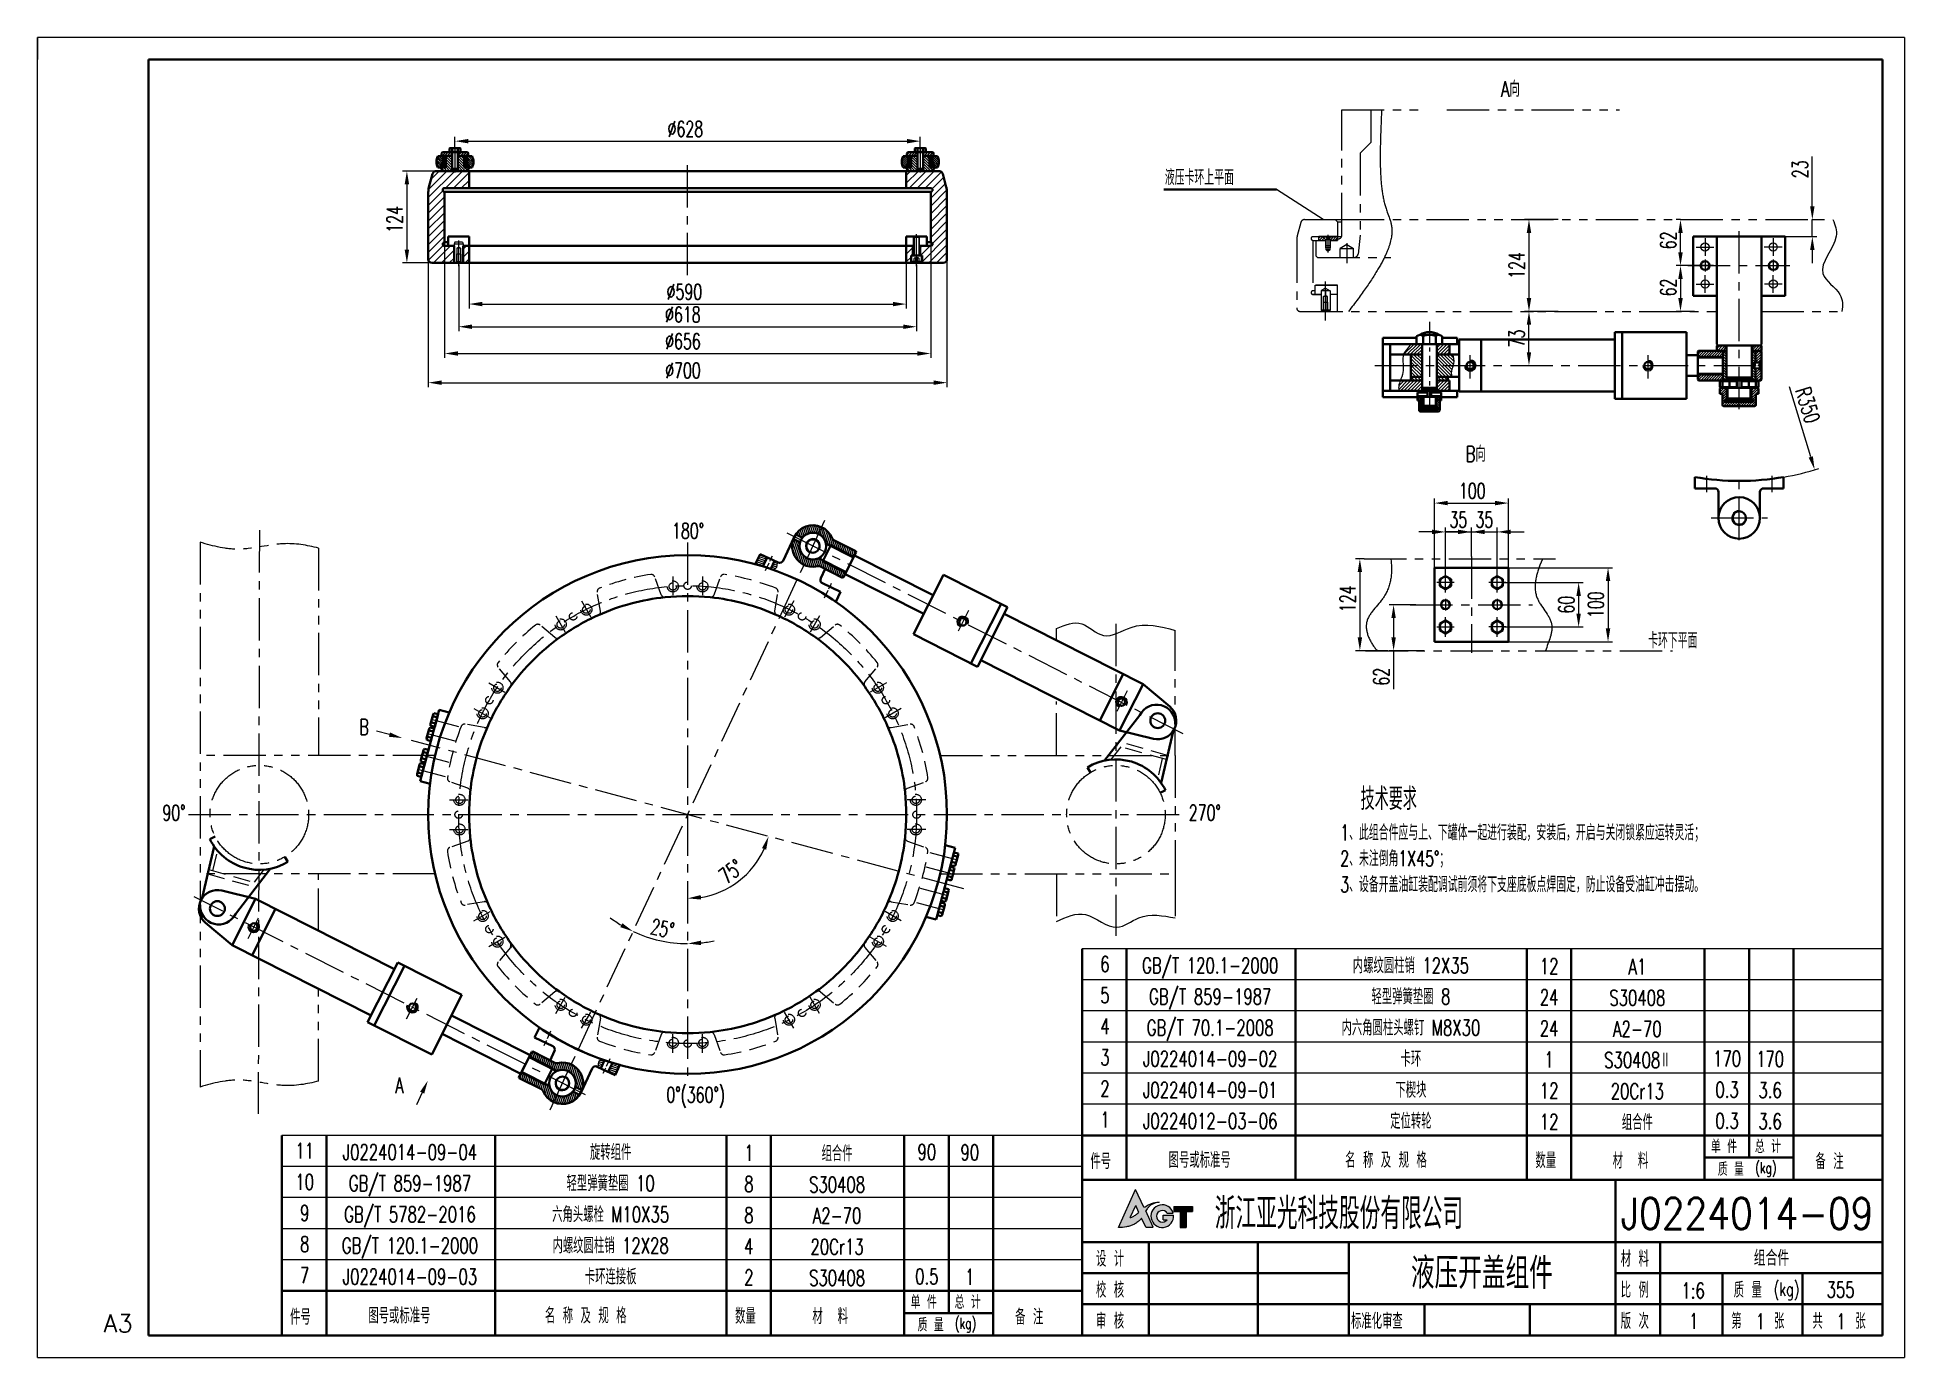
# Model space of a CAD drawing. Header units: millimetres. Extents: x -150 to 2370, y -30 to 1752.
import ezdxf
from ezdxf.enums import TextEntityAlignment as Align

# ---------------------------------------------------------------- set-up
doc = ezdxf.new("R2010")
doc.units = ezdxf.units.MM
doc.header["$LTSCALE"] = 1.8
for name, pattern in [('CENTER', [50.8, 31.75, -6.35, 6.35, -6.35]), ('DASHED', [19.05, 12.7, -6.35]), ('PHANTOM', [63.5, 31.75, -6.35, 6.35, -6.35, 6.35, -6.35])]:
    doc.linetypes.add(name, pattern=pattern)
doc.layers.get('0').update_dxf_attribs({"lineweight": 35})
doc.layers.get('Defpoints').update_dxf_attribs({"lineweight": 35})
for name, color, linetype, lineweight in [('00', 7, 'Continuous', 35), ('1轮廓实线层', 7, 'Continuous', 30), ('2细线层', 4, 'Continuous', 15), ('3中心线层', 1, 'CENTER', 15), ('5剖面线层', 2, 'Continuous', 15), ('YGJ波浪线', 3, 'Continuous', 15), ('YGJ粗实线', 7, 'Continuous', 35), ('YGJ细实线', 3, 'Continuous', 15), ('YGJ细虚线', 2, 'DASHED', 15), ('中心线', 1, 'CENTER', 15), ('剖面线', 2, 'Continuous', 15), ('剖面线层', 4, 'Continuous', 15), ('双点划线', 3, 'PHANTOM', 15), ('尺寸线', 4, 'Continuous', 15), ('粗实线', 7, 'Continuous', 35), ('粗实线层', 7, 'Continuous', 35), ('细实线', 2, 'Continuous', 15), ('虚线', 6, 'DASHED', 15)]:
    doc.layers.add(name, color=color, linetype=linetype, lineweight=lineweight)
doc.layers.add('YGJ不打印图层', color=250, linetype='Continuous', lineweight=35, plot=False)
doc.styles.add('HC_GBDIM', font='romans.shx', dxfattribs={"width": 0.667, "bigfont": 'hzdx.shx'})
doc.styles.add('HC_TEXTSTYLE', font='isocp', dxfattribs={"width": 0.667, "bigfont": 'hzfs'})
doc.styles.add('标准', font='romans.shx', dxfattribs={"width": 0.7, "bigfont": 'hzdx.shx'})
doc.dimstyles.new('HC_GBDIM', dxfattribs={"dimtxt": 3.5, "dimasz": 3, "dimexe": 1, "dimexo": 0, "dimgap": 1, "dimtad": 1, "dimdec": 0, "dimzin": 0, "dimdsep": 46, "dimtxsty": 'HC_GBDIM', "dimcen": 2.5, "dimclrd": 3, "dimclre": 3, "dimclrt": 2, "dimadec": 0, "dimazin": 0, "dimtfac": 0.714286, "dimtdec": 0, "dimtmove": 0, "dimatfit": 3, "dimfxl": 1, "dimtzin": 0, "dimlwd": -1, "dimlwe": -1, "dimarcsym": 0})
pattern_1 = [(45, (-104084.3944, 1018.488), (-5.30330086, 5.30330086), [])]
pattern_2 = [(135, (115655.938, -56725.3018), (-1.325825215, -1.325825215), [])]
pattern_3 = [(45, (115655.938, -56725.3018), (-0.883883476, 0.883883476), [])]
pattern_4 = [(135, (323.9487, 1346.6017), (-1.325825, -1.325825), [])]
pattern_5 = [(45, (323.9487, 1346.6017), (-0.8838835, 0.8838835), [])]

msp = doc.modelspace()

# ---------------------------------------------------------------- texts
at = {"style": 'HC_TEXTSTYLE', "text_generation_flag": 2}
msp.add_text('HC_SUPERPART', height=0.001, dxfattribs=at).set_placement((2176.7, 1309))
at = {"layer": '细实线', "style": '标准'}
for s, width, p in [('A向', 0.7, (1838, 1683.4, 9.6)), ('B向', 0.7, (1791.1, 1190.9)), ('卡环下平面', 0.667, (2057.1, 939.1)), ('B', 0.667, (291, 821.2)), ('A', 0.667, (338.7, 337.6, 9.6))]:
    msp.add_text(s, height=21, dxfattribs=dict(at, width=width)).set_placement(p, align=Align.MIDDLE)
at = {"layer": '细实线', "style": '标准', "width": 0.667}
msp.add_text('液压卡环上平面', height=21, dxfattribs=at).set_placement((1371.6, 1552.5, 1629.7))
for s, p in [('180%%D', (728.2, 1075.4)), ('90%%D', (34.4, 694.9)), ('270%%D', (1425.5, 695)), ('0%%D(360%%D)', (738.5, 314.3))]:
    msp.add_text(s, height=21, dxfattribs=at).set_placement(p, align=Align.CENTER)
at = {"layer": '细实线', "insert": (1608.3, 739.2), "char_height": 21, "width": 709.208, "attachment_point": 1, "style": 'HC_GBDIM'}
msp.add_mtext('{\\H1.428571x;  技术要求\\H1.166667x; }  \\P1、此组合件应与上、下罐体一起进行装配，安装后，开启与关闭锁紧应运转灵活；\\P2、未注倒角1X45%%D；\\P3、设备开盖油缸装配调试前须将下支座底板点焊固定，防止设备受油缸冲击摆动。', dxfattribs=at)

# ---------------------------------------------------------------- blocks, each defined once
blk = doc.blocks.new('*U122')
at = {"layer": 'YGJ粗实线'}
for p, q in [((0, 0), (0, 287)), ((390, 287), (0, 287)), ((390, 287), (390, 0)), ((0, 0), (390, 0))]:
    blk.add_line(p, q, dxfattribs=at)
at = {"layer": 'YGJ细实线'}
for p, q in [((-25, -5), (-25, 292)), ((395, 292), (-25, 292)), ((-25, 292), (-25, 287)), ((395, 292), (395, -5)), ((-25, -5), (-25, 0)), ((-25, -5), (395, -5)), ((-25, -5), (0, -5))]:
    blk.add_line(p, q, dxfattribs=at)
at = {"layer": 'YGJ细虚线', "style": 'HC_GBDIM'}
blk.add_text('A3', height=4, dxfattribs=at).set_placement((-6.82, 2.72), align=Align.MIDDLE)
blk = doc.blocks.new('图标')
at = {"layer": 'YGJ细实线', "true_color": 0x0194a4}
h = blk.add_hatch(color=134, dxfattribs=at)
h.dxf.hatch_style = 1
edge = h.paths.add_edge_path()
edge.add_line((3171, -778.12), (3171.97, -780.18))
edge.add_line((3171.97, -780.18), (3173.62, -780.18))
edge.add_line((3173.62, -780.18), (3171.94, -776.47))
edge.add_spline(control_points=[(3171.94, -776.47), (3172.04, -776.33), (3172.28, -776.01), (3172.66, -775.54), (3173.17, -775.17), (3173.69, -774.88), (3174.3, -774.67), (3174.74, -774.61), (3174.99, -774.57)], knot_values=[0, 0, 0, 0, 0.506127, 1.21303, 1.808166, 2.393737, 2.961146, 3.730688, 3.730688, 3.730688, 3.730688], degree=3, periodic=0)
edge.add_spline(control_points=[(3174.99, -774.57), (3174.82, -774.57), (3174.47, -774.56), (3173.96, -774.65), (3173.44, -774.78), (3172.96, -774.98), (3172.46, -775.19), (3172.01, -775.44), (3171.7, -775.62), (3171.54, -775.71)], knot_values=[0, 0, 0, 0, 0.51474, 1.050592, 1.532108, 2.126606, 2.609842, 3.144291, 3.68733, 3.68733, 3.68733, 3.68733], degree=3, periodic=0)
edge.add_line((3171.54, -775.71), (3169.66, -771.68))
edge.add_line((3169.66, -771.68), (3165.83, -780.24))
edge.add_spline(control_points=[(3165.83, -780.24), (3166.43, -780.23), (3167.33, -780.21), (3168.46, -779.89), (3169.27, -779.6), (3169.96, -779.12), (3170.58, -778.65), (3170.88, -778.27), (3171, -778.12)], knot_values=[0, 0, 0, 0, 1.794018, 2.686483, 3.50397, 4.356695, 5.212459, 5.80159, 5.80159, 5.80159, 5.80159], degree=3, periodic=0)
edge = h.paths.add_edge_path(flags=16)
edge.add_spline(control_points=[(3170.4, -776.84), (3170.28, -776.94), (3170.07, -777.1), (3169.76, -777.36), (3169.45, -777.56), (3169.12, -777.78), (3168.79, -777.93), (3168.56, -777.98), (3168.46, -778.01)], knot_values=[0, 0, 0, 0, 0.461656, 0.781514, 1.214544, 1.57739, 1.966104, 2.284035, 2.284035, 2.284035, 2.284035], degree=3, periodic=0)
edge.add_line((3168.46, -778.01), (3169.69, -775.27))
edge.add_line((3169.69, -775.27), (3170.4, -776.84))
h = blk.add_hatch(color=134, dxfattribs=at)
h.dxf.hatch_style = 1
h.paths.add_polyline_path([(3178.21, -777.51), (3175.84, -777.51), (3175.84, -778.49), (3176.72, -778.49, -3.223034), (3176.78, -777.02), (3178.12, -777.02, 2.021246), (3175.66, -780.24, 0.434957)])
h = blk.add_hatch(color=134, dxfattribs=at)
h.dxf.hatch_style = 1
h.paths.add_polyline_path([(3178.27, -776.35), (3178.27, -776.62), (3179.71, -776.62), (3179.71, -780.24), (3181.02, -780.24), (3181.02, -776.62), (3182.47, -776.62), (3182.47, -775.51), (3178.27, -775.51)])
at = {"layer": 'YGJ细实线', "color": 134, "true_color": 0x0194a4}
for p, q in [((3165.83, -780.24), (3169.66, -771.68)), ((3171.54, -775.71), (3169.66, -771.68)), ((3168.46, -778.01), (3169.69, -775.27)), ((3170.4, -776.84), (3169.69, -775.27)), ((3173.62, -780.18), (3171.94, -776.47)), ((3178.27, -775.51), (3182.47, -775.51)), ((3178.27, -775.51), (3178.27, -776.35)), ((3178.27, -775.51), (3178.27, -776.62)), ((3178.27, -776.62), (3179.71, -776.62)), ((3179.71, -776.62), (3179.71, -780.24)), ((3181.02, -776.62), (3182.47, -776.62)), ((3181.02, -776.62), (3181.02, -780.24)), ((3182.47, -775.51), (3182.47, -776.62)), ((3171.97, -780.18), (3171, -778.12)), ((3171.97, -780.18), (3173.62, -780.18)), ((3175.84, -778.49), (3175.84, -777.51)), ((3175.84, -777.51), (3178.21, -777.51)), ((3175.84, -778.49), (3176.72, -778.49)), ((3176.78, -777.02), (3178.12, -777.02)), ((3179.71, -780.24), (3181.02, -780.24))]:
    blk.add_line(p, q, dxfattribs=at)
for centre, radius, start, end in [((3175.66, -777.69), 2.55, 15.2946, 4.0279), ((3175.68, -777.72), 1.3, 32.4416, 323.4921)]:
    blk.add_arc(centre, radius, start, end, dxfattribs=at)
for points in [[(3168.46, -778.01), (3168.77, -777.92), (3169.12, -777.77), (3169.43, -777.57), (3169.79, -777.33), (3170.03, -777.13), (3170.4, -776.84)], [(3171.54, -775.71), (3172.01, -775.44), (3172.48, -775.19), (3172.92, -774.99), (3173.48, -774.78), (3173.95, -774.66), (3174.48, -774.58), (3174.99, -774.57)], [(3174.99, -774.57), (3174.23, -774.71), (3173.7, -774.9), (3173.18, -775.17), (3172.71, -775.53), (3172.24, -776.07), (3171.94, -776.47)], [(3171, -778.12), (3170.62, -778.57), (3169.96, -779.12), (3169.24, -779.58), (3168.48, -779.88), (3167.62, -780.11), (3165.83, -780.24)]]:
    blk.add_spline(points, degree=3, dxfattribs=at)
blk = doc.blocks.new('HC_BTL_BLK')
at = {"layer": 'YGJ不打印图层'}
for p, q in [((-140.5, 21), (-140.5, 0)), ((-79.27, 7), (-79.27, 0))]:
    blk.add_line(p, q, dxfattribs=at)
at = {"layer": 'YGJ粗实线'}
for p, q in [((-180, 35), (0, 35)), ((-180, 35), (-180, 0)), ((-60, 35), (-60, 0)), ((0, 0), (0, 35)), ((-180, 21), (-60, 21)), ((-165, 21), (-165, 0)), ((-120, 21), (-120, 0)), ((-60, 21), (0, 21)), ((-50, 7), (-50, 21)), ((-120, 14), (-180, 14)), ((0, 14), (-60, 14)), ((-36, 7), (-36, 14)), ((-18, 7), (-18, 14)), ((-120, 7), (-180, 7)), ((-60, 7), (-120, 7)), ((-103, 7), (-103, 0)), ((0, 7), (-60, 7)), ((-60, 7), (-60, 0)), ((-60, 7), (-60, 0)), ((-50, 0), (-50, 7)), ((-36, 0), (-36, 7)), ((-18, 0), (-18, 7)), ((-180, 0), (0, 0))]:
    blk.add_line(p, q, dxfattribs=at)
at = {"layer": 'YGJ细实线'}
blk.add_blockref('图标', (-3337.63, 804.53), dxfattribs=at)
at = {"layer": 'YGJ粗实线', "style": '标准', "width": 0.7}
for s, height, p in [('设 计', 3.5, (-176.89, 15.48)), ('材 料', 3.5, (-58.86, 15.48)), ('校 核', 3.5, (-176.89, 8.48)), ('比 例', 3.5, (-58.86, 8.48)), ('质 量', 3.5, (-33.44, 8.48)), ('(kg)', 3, (-24.46, 8.9)), ('审 核', 3.5, (-176.89, 1.48)), ('标准化审查', 3.5, (-119.53, 1.48)), ('版 次', 3.5, (-58.86, 1.48)), ('第    张', 3.5, (-33.99, 1.48)), ('共    张', 3.5, (-15.73, 1.48))]:
    blk.add_text(s, height=height, dxfattribs=at).set_placement(p)
at = {"layer": 'YGJ粗实线', "style": '标准'}
for tag, p, width in [('设计', (-163.61, 15.42), 0.7), ('设计日期', (-139.9, 15.53), 0.5), ('校核', (-163.62, 8.27), 0.7), ('校核日期', (-139.91, 8.15), 0.5), ('审核', (-163.9, 1.17), 0.7), ('审核日期', (-139.93, 1.47), 0.5), ('标准化', (-102.02, 1.32), 0.7), ('标准化日期', (-78.22, 1.4), 0.5)]:
    blk.add_attdef(tag, p, '', height=3.5, dxfattribs=dict(at, width=width))
at = {"layer": 'YGJ细虚线', "style": '标准', "width": 0.7}
blk.add_text('浙江亚光科技股份有限公司', height=7, dxfattribs=at).set_placement((-150.17, 23.91))
at = {"layer": 'YGJ细虚线', "style": '标准'}
blk.add_attdef('图样代号', text='', height=7, dxfattribs=at).set_placement((-58.84, 23.93), (-2.02, 23.93), align=Align.FIT)
blk.add_attdef('图样名称', text='', height=7, rotation=359.9203, dxfattribs=at).set_placement((-118.11, 10.54), (-62.08, 10.46), align=Align.FIT)
at = {"layer": 'YGJ细虚线', "color": 2, "style": '标准'}
blk.add_attdef('材料名称', text='', height=3.5, dxfattribs=at).set_placement((-48.51, 15.65), (-1.4, 15.65), align=Align.FIT)
at = {"layer": 'YGJ细虚线', "style": '标准', "width": 0.7}
for tag, p in [('比例', (-42.58, 8.34)), ('版本号', (-42.46, 1.45)), ('页码', (-27.44, 1.39)), ('页数', (-9.32, 1.39))]:
    blk.add_attdef(tag, text='', height=3.5, dxfattribs=at).set_placement(p, align=Align.CENTER)
at = {"layer": 'YGJ细虚线', "color": 2, "style": '标准', "width": 0.7}
blk.add_attdef('重量', text='', height=3.5, dxfattribs=at).set_placement((-9.41, 8.55), align=Align.CENTER)
blk = doc.blocks.new('*D174')
at = {"layer": 'Defpoints', "color": 0}
for p in [(1835.3, 1036.2), (1835.3, 936.2), (1969.7, 936.2)]:
    blk.add_point(p, dxfattribs=at)
at = {"layer": 'YGJ细实线', "color": 3}
for p, q in [((1835.3, 1036.2), (1975.7, 1036.2)), ((1969.7, 1018.2), (1969.7, 954.2)), ((1835.3, 936.2), (1975.7, 936.2))]:
    blk.add_line(p, q, dxfattribs=at)
for points in [[(1972.7, 1018.2), (1966.7, 1018.2), (1969.7, 1036.2)], [(1966.7, 954.2), (1972.7, 954.2), (1969.7, 936.2)]]:
    blk.add_solid(points, dxfattribs=at)
at = {"layer": 'YGJ细实线', "color": 2, "insert": (1953.2, 986.2), "char_height": 21, "attachment_point": 5, "rotation": 90, "style": 'HC_GBDIM'}
blk.add_mtext('100', dxfattribs=at)
blk = doc.blocks.new('*D175')
at = {"layer": 'Defpoints', "color": 0}
for p in [(1829.3, 1016.2), (1829.9, 956.2), (1930, 956.2)]:
    blk.add_point(p, dxfattribs=at)
at = {"layer": 'YGJ细实线', "color": 3}
for p, q in [((1829.3, 1016.2), (1936, 1016.2)), ((1930, 998.2), (1930, 974.2)), ((1829.9, 956.2), (1936, 956.2))]:
    blk.add_line(p, q, dxfattribs=at)
for points in [[(1933, 998.2), (1927, 998.2), (1930, 1016.2)], [(1927, 974.2), (1933, 974.2), (1930, 956.2)]]:
    blk.add_solid(points, dxfattribs=at)
at = {"layer": 'YGJ细实线', "color": 2, "insert": (1913.5, 986.2), "char_height": 21, "attachment_point": 5, "rotation": 90, "style": 'HC_GBDIM'}
blk.add_mtext('60', dxfattribs=at)
blk = doc.blocks.new('*D176')
at = {"layer": 'Defpoints', "color": 0}
for p in [(1710.4, 986.2), (1680.3, 924.2), (1721, 924.2)]:
    blk.add_point(p, dxfattribs=at)
at = {"layer": 'YGJ细实线', "color": 3}
for p, q in [((1710.4, 986.2), (1674.3, 986.2)), ((1680.3, 968.2), (1680.3, 942.2)), ((1721, 924.2), (1674.3, 924.2)), ((1680.3, 924.2), (1680.3, 872.1))]:
    blk.add_line(p, q, dxfattribs=at)
for points in [[(1683.3, 968.2), (1677.3, 968.2), (1680.3, 986.2)], [(1677.3, 942.2), (1683.3, 942.2), (1680.3, 924.2)]]:
    blk.add_solid(points, dxfattribs=at)
at = {"layer": 'YGJ细实线', "color": 2, "insert": (1663.8, 889.1), "char_height": 21, "attachment_point": 5, "rotation": 90, "style": 'HC_GBDIM'}
blk.add_mtext('62', dxfattribs=at)
blk = doc.blocks.new('*D177')
at = {"layer": 'Defpoints', "color": 0}
for p in [(1835.3, 1123.4), (1735.3, 1036.2), (1835.3, 1036.2)]:
    blk.add_point(p, dxfattribs=at)
at = {"layer": 'YGJ细实线', "color": 3}
for p, q in [((1735.3, 1036.2), (1735.3, 1129.4)), ((1753.3, 1123.4), (1817.3, 1123.4)), ((1835.3, 1036.2), (1835.3, 1129.4))]:
    blk.add_line(p, q, dxfattribs=at)
for points in [[(1753.3, 1126.4), (1753.3, 1120.4), (1735.3, 1123.4)], [(1817.3, 1120.4), (1817.3, 1126.4), (1835.3, 1123.4)]]:
    blk.add_solid(points, dxfattribs=at)
at = {"layer": 'YGJ细实线', "color": 2, "insert": (1786.5, 1139.9), "char_height": 21, "attachment_point": 5, "style": 'HC_GBDIM'}
blk.add_mtext('100', dxfattribs=at)
blk = doc.blocks.new('*D178')
at = {"layer": 'Defpoints', "color": 0}
for p in [(1785.3, 1084.5), (1785.3, 1051.2), (1750.3, 1025.9)]:
    blk.add_point(p, dxfattribs=at)
at = {"layer": 'YGJ细实线', "color": 3}
for p, q in [((1732.3, 1084.5), (1714.3, 1084.5)), ((1750.3, 1025.9), (1750.3, 1090.5)), ((1750.3, 1084.5), (1785.3, 1084.5)), ((1785.3, 1051.2), (1785.3, 1090.5)), ((1803.3, 1084.5), (1821.3, 1084.5))]:
    blk.add_line(p, q, dxfattribs=at)
for points in [[(1732.3, 1081.5), (1732.3, 1087.5), (1750.3, 1084.5)], [(1803.3, 1087.5), (1803.3, 1081.5), (1785.3, 1084.5)]]:
    blk.add_solid(points, dxfattribs=at)
at = {"layer": 'YGJ细实线', "color": 2, "insert": (1767.8, 1101), "char_height": 21, "attachment_point": 5, "style": 'HC_GBDIM'}
blk.add_mtext('35', dxfattribs=at)
blk = doc.blocks.new('*D179')
at = {"layer": 'Defpoints', "color": 0}
for p in [(1820.3, 1084.5), (1785.3, 1051.2), (1820.3, 1026.8)]:
    blk.add_point(p, dxfattribs=at)
at = {"layer": 'YGJ细实线', "color": 3}
for p, q in [((1767.3, 1084.5), (1749.3, 1084.5)), ((1785.3, 1051.2), (1785.3, 1090.5)), ((1785.3, 1084.5), (1820.3, 1084.5)), ((1820.3, 1026.8), (1820.3, 1090.5)), ((1838.3, 1084.5), (1856.3, 1084.5))]:
    blk.add_line(p, q, dxfattribs=at)
for points in [[(1767.3, 1081.5), (1767.3, 1087.5), (1785.3, 1084.5)], [(1838.3, 1087.5), (1838.3, 1081.5), (1820.3, 1084.5)]]:
    blk.add_solid(points, dxfattribs=at)
at = {"layer": 'YGJ细实线', "color": 2, "insert": (1802.8, 1101), "char_height": 21, "attachment_point": 5, "style": 'HC_GBDIM'}
blk.add_mtext('35', dxfattribs=at)
blk = doc.blocks.new('*D180')
at = {"layer": 'Defpoints', "color": 0}
for p in [(1640.4, 1048.2), (1634.8, 924.2), (1672.4, 924.2)]:
    blk.add_point(p, dxfattribs=at)
at = {"layer": 'YGJ细实线', "color": 3}
for p, q in [((1640.4, 1048.2), (1628.8, 1048.2)), ((1634.8, 1030.2), (1634.8, 942.2)), ((1672.4, 924.2), (1628.8, 924.2))]:
    blk.add_line(p, q, dxfattribs=at)
for points in [[(1637.8, 1030.2), (1631.8, 1030.2), (1634.8, 1048.2)], [(1631.8, 942.2), (1637.8, 942.2), (1634.8, 924.2)]]:
    blk.add_solid(points, dxfattribs=at)
at = {"layer": 'YGJ细实线', "color": 2, "insert": (1618.3, 994.1), "char_height": 21, "attachment_point": 5, "rotation": 90, "style": 'HC_GBDIM'}
blk.add_mtext('124', dxfattribs=at)
blk = doc.blocks.new('*D181')
at = {"layer": 'Defpoints', "color": 0}
for p in [(377.6, 1452.5), (1077.6, 1457.2), (1077.6, 1285.9)]:
    blk.add_point(p, dxfattribs=at)
at = {"layer": 'YGJ细实线', "color": 3}
for p, q in [((377.6, 1452.5), (377.6, 1279.9)), ((1077.6, 1457.2), (1077.6, 1279.9)), ((395.6, 1285.9), (1059.6, 1285.9))]:
    blk.add_line(p, q, dxfattribs=at)
for points in [[(395.6, 1288.9), (395.6, 1282.9), (377.6, 1285.9)], [(1059.6, 1282.9), (1059.6, 1288.9), (1077.6, 1285.9)]]:
    blk.add_solid(points, dxfattribs=at)
at = {"layer": 'YGJ细实线', "color": 2, "insert": (721.3, 1302.4), "char_height": 21, "attachment_point": 5, "style": 'HC_GBDIM'}
blk.add_mtext('%%C700', dxfattribs=at)
blk = doc.blocks.new('*D182')
at = {"layer": 'Defpoints', "color": 0}
for p in [(432.6, 1459), (1022.6, 1447.5), (1022.6, 1392)]:
    blk.add_point(p, dxfattribs=at)
at = {"layer": 'YGJ细实线', "color": 3}
for p, q in [((432.6, 1459), (432.6, 1386)), ((1022.6, 1447.5), (1022.6, 1386)), ((450.6, 1392), (1004.6, 1392))]:
    blk.add_line(p, q, dxfattribs=at)
for points in [[(450.6, 1395), (450.6, 1389), (432.6, 1392)], [(1004.6, 1389), (1004.6, 1395), (1022.6, 1392)]]:
    blk.add_solid(points, dxfattribs=at)
at = {"layer": 'YGJ细实线', "color": 2, "insert": (723.2, 1408.5), "char_height": 21, "attachment_point": 5, "style": 'HC_GBDIM'}
blk.add_mtext('%%C590', dxfattribs=at)
blk = doc.blocks.new('*D183')
at = {"layer": 'Defpoints', "color": 0}
for p in [(399.6, 1480.4), (1055.6, 1482.6), (1055.6, 1325.3)]:
    blk.add_point(p, dxfattribs=at)
at = {"layer": 'YGJ细实线', "color": 3}
for p, q in [((399.6, 1480.4), (399.6, 1319.3)), ((1055.6, 1482.6), (1055.6, 1319.3)), ((417.6, 1325.3), (1037.6, 1325.3))]:
    blk.add_line(p, q, dxfattribs=at)
for points in [[(417.6, 1328.3), (417.6, 1322.3), (399.6, 1325.3)], [(1037.6, 1322.3), (1037.6, 1328.3), (1055.6, 1325.3)]]:
    blk.add_solid(points, dxfattribs=at)
at = {"layer": 'YGJ细实线', "color": 2, "insert": (721.3, 1341.8), "char_height": 21, "attachment_point": 5, "style": 'HC_GBDIM'}
blk.add_mtext('%%C656', dxfattribs=at)
blk = doc.blocks.new('*D184')
at = {"layer": 'Defpoints', "color": 0}
for p in [(418.6, 1444.9), (1036.6, 1445), (1036.6, 1361.4)]:
    blk.add_point(p, dxfattribs=at)
at = {"layer": 'YGJ细实线', "color": 3}
for p, q in [((418.6, 1444.9), (418.6, 1355.4)), ((1036.6, 1445), (1036.6, 1355.4)), ((436.6, 1361.4), (1018.6, 1361.4))]:
    blk.add_line(p, q, dxfattribs=at)
for points in [[(436.6, 1364.4), (436.6, 1358.4), (418.6, 1361.4)], [(1018.6, 1358.4), (1018.6, 1364.4), (1036.6, 1361.4)]]:
    blk.add_solid(points, dxfattribs=at)
at = {"layer": 'YGJ细实线', "color": 2, "insert": (721.1, 1377.9), "char_height": 21, "attachment_point": 5, "style": 'HC_GBDIM'}
blk.add_mtext('%%C618', dxfattribs=at)
blk = doc.blocks.new('*D185')
at = {"layer": 'Defpoints', "color": 0}
for p in [(413.6, 1603.6), (1041.6, 1611.9), (1041.6, 1603.6)]:
    blk.add_point(p, dxfattribs=at)
at = {"layer": 'YGJ细实线', "color": 3}
for p, q in [((413.6, 1603.6), (413.6, 1617.9)), ((1041.6, 1603.6), (1041.6, 1617.9)), ((431.6, 1611.9), (1023.6, 1611.9))]:
    blk.add_line(p, q, dxfattribs=at)
for points in [[(431.6, 1614.9), (431.6, 1608.9), (413.6, 1611.9)], [(1023.6, 1608.9), (1023.6, 1614.9), (1041.6, 1611.9)]]:
    blk.add_solid(points, dxfattribs=at)
at = {"layer": 'YGJ细实线', "color": 2, "insert": (724.5, 1628.4), "char_height": 21, "attachment_point": 5, "style": 'HC_GBDIM'}
blk.add_mtext('%%C628', dxfattribs=at)
blk = doc.blocks.new('*D186')
at = {"layer": 'Defpoints', "color": 0}
for p in [(399.1, 1571.5), (348.7, 1447.5), (391.6, 1447.5)]:
    blk.add_point(p, dxfattribs=at)
at = {"layer": 'YGJ细实线', "color": 3}
for p, q in [((399.1, 1571.5), (342.7, 1571.5)), ((348.7, 1553.5), (348.7, 1465.5)), ((391.6, 1447.5), (342.7, 1447.5))]:
    blk.add_line(p, q, dxfattribs=at)
for points in [[(351.7, 1553.5), (345.7, 1553.5), (348.7, 1571.5)], [(345.7, 1465.5), (351.7, 1465.5), (348.7, 1447.5)]]:
    blk.add_solid(points, dxfattribs=at)
at = {"layer": 'YGJ细实线', "color": 2, "insert": (332.2, 1506.3), "char_height": 21, "attachment_point": 5, "rotation": 90, "style": 'HC_GBDIM'}
blk.add_mtext('124', dxfattribs=at)
blk = doc.blocks.new('*D187')
at = {"layer": 'Defpoints', "color": 0}
for p in [(912.9, 1100.3), (727.6, 1070.4), (677.7, 536.2), (727.6, 339.9), (541.9, 304.6)]:
    blk.add_point(p, dxfattribs=at)
at = {"layer": 'YGJ细实线', "color": 3}
for start, end in [(233.1435, 239.0732), (245.0029, 270), (275.9297, 281.8594)]:
    blk.add_arc((727.6, 702.9), 174, start, end, dxfattribs=at)
for points in [[(636.7, 551), (639.6, 556.3), (654.1, 545.2)], [(745.4, 532.8), (745.7, 526.8), (727.6, 528.9)]]:
    blk.add_solid(points, dxfattribs=at)
at = {"layer": 'YGJ细实线', "color": 2, "insert": (693.5, 549.1), "char_height": 21, "attachment_point": 5, "rotation": 347.5015, "style": 'HC_GBDIM'}
blk.add_mtext('25%%d', dxfattribs=at)
blk = doc.blocks.new('*D188')
at = {"layer": 'Defpoints', "color": 0}
for p in [(727.6, 1070.4), (355, 802.9), (775.3, 600.4), (1100.2, 602.9), (727.6, 339.9)]:
    blk.add_point(p, dxfattribs=at)
at = {"layer": 'YGJ细实线', "color": 3}
blk.add_arc((727.6, 702.9), 113.1, 279.1322, 335.8458, dxfattribs=at)
for points in [[(833.6, 655.6), (827.9, 657.7), (836.8, 673.6)], [(745.3, 594.3), (745.8, 588.3), (727.6, 589.9)]]:
    blk.add_solid(points, dxfattribs=at)
at = {"layer": 'YGJ细实线', "color": 2, "insert": (786.3, 626.3), "char_height": 21, "attachment_point": 5, "rotation": 37.489, "style": 'HC_GBDIM'}
blk.add_mtext('75%%d', dxfattribs=at)
blk = doc.blocks.new('*D189')
at = {"layer": 'Defpoints', "color": 0}
for p in [(2086.6, 1444), (2067.5, 1382), (2086.6, 1382)]:
    blk.add_point(p, dxfattribs=at)
at = {"layer": 'YGJ细实线', "color": 3}
for p, q in [((2086.6, 1444), (2061.5, 1444)), ((2067.5, 1426), (2067.5, 1400)), ((2086.6, 1382), (2061.5, 1382))]:
    blk.add_line(p, q, dxfattribs=at)
for points in [[(2070.5, 1426), (2064.5, 1426), (2067.5, 1444)], [(2064.5, 1400), (2070.5, 1400), (2067.5, 1382)]]:
    blk.add_solid(points, dxfattribs=at)
at = {"layer": 'YGJ细实线', "color": 2, "insert": (2051, 1414.3), "char_height": 21, "attachment_point": 5, "rotation": 90, "style": 'HC_GBDIM'}
blk.add_mtext('62', dxfattribs=at)
blk = doc.blocks.new('*D190')
at = {"layer": 'Defpoints', "color": 0}
for p in [(2067.5, 1506), (2067.5, 1506), (2111.9, 1444)]:
    blk.add_point(p, dxfattribs=at)
at = {"layer": 'YGJ细实线', "color": 3}
for p, q in [((2067.5, 1506), (2061.5, 1506)), ((2067.5, 1462), (2067.5, 1488)), ((2111.9, 1444), (2061.5, 1444))]:
    blk.add_line(p, q, dxfattribs=at)
for points in [[(2070.5, 1488), (2064.5, 1488), (2067.5, 1506)], [(2064.5, 1462), (2070.5, 1462), (2067.5, 1444)]]:
    blk.add_solid(points, dxfattribs=at)
at = {"layer": 'YGJ细实线', "color": 2, "insert": (2051, 1477.9), "char_height": 21, "attachment_point": 5, "rotation": 90, "style": 'HC_GBDIM'}
blk.add_mtext('62', dxfattribs=at)
blk = doc.blocks.new('*D191')
at = {"layer": 'Defpoints', "color": 0}
for p in [(1902.3, 1506), (1863, 1382), (1902.3, 1382)]:
    blk.add_point(p, dxfattribs=at)
at = {"layer": 'YGJ细实线', "color": 3}
for p, q in [((1902.3, 1506), (1857, 1506)), ((1863, 1488), (1863, 1400)), ((1902.3, 1382), (1857, 1382))]:
    blk.add_line(p, q, dxfattribs=at)
for points in [[(1866, 1488), (1860, 1488), (1863, 1506)], [(1860, 1400), (1866, 1400), (1863, 1382)]]:
    blk.add_solid(points, dxfattribs=at)
at = {"layer": 'YGJ细实线', "color": 2, "insert": (1846.5, 1444), "char_height": 21, "attachment_point": 5, "rotation": 90, "style": 'HC_GBDIM'}
blk.add_mtext('124', dxfattribs=at)
blk = doc.blocks.new('*D192')
at = {"layer": 'Defpoints', "color": 0}
for p in [(1863, 1382), (1863, 1382), (1863, 1309)]:
    blk.add_point(p, dxfattribs=at)
at = {"layer": 'YGJ细实线', "color": 3}
for p, q in [((1863, 1382), (1869, 1382)), ((1863, 1327), (1863, 1364)), ((1863, 1309), (1869, 1309))]:
    blk.add_line(p, q, dxfattribs=at)
for points in [[(1866, 1364), (1860, 1364), (1863, 1382)], [(1860, 1327), (1866, 1327), (1863, 1309)]]:
    blk.add_solid(points, dxfattribs=at)
at = {"layer": 'YGJ细实线', "color": 2, "insert": (1846.5, 1345.5), "char_height": 21, "attachment_point": 5, "rotation": 90, "style": 'HC_GBDIM'}
blk.add_mtext('73', dxfattribs=at)
blk = doc.blocks.new('*D193')
at = {"layer": 'Defpoints', "color": 0}
for p in [(2245.4, 1506), (2245.4, 1506), (2192.5, 1483)]:
    blk.add_point(p, dxfattribs=at)
at = {"layer": 'YGJ细实线', "color": 3}
for p, q in [((2245.4, 1524), (2245.4, 1591.2)), ((2245.4, 1506), (2251.4, 1506)), ((2245.4, 1483), (2245.4, 1506)), ((2192.5, 1483), (2251.4, 1483)), ((2245.4, 1465), (2245.4, 1447))]:
    blk.add_line(p, q, dxfattribs=at)
for points in [[(2242.4, 1524), (2248.4, 1524), (2245.4, 1506)], [(2248.4, 1465), (2242.4, 1465), (2245.4, 1483)]]:
    blk.add_solid(points, dxfattribs=at)
at = {"layer": 'YGJ细实线', "color": 2, "insert": (2228.9, 1573.9), "char_height": 21, "attachment_point": 5, "rotation": 90, "style": 'HC_GBDIM'}
blk.add_mtext('23', dxfattribs=at)
blk = doc.blocks.new('mx$INVTITLE')
at = {"layer": 'YGJ粗实线'}
for p, q in [((0, 10), (-180, 10)), ((-180, 0), (-180, 10)), ((-170, 0), (-170, 10)), ((-132, 0), (-132, 10)), ((-80, 0), (-80, 10)), ((-70, 0), (-70, 10)), ((-40, 0), (-40, 10)), ((-30, 10), (-30, 5)), ((-20, 0), (-20, 10)), ((0, 0), (0, 10)), ((-20, 5), (-40, 5)), ((-180, 0), (0, 0))]:
    blk.add_line(p, q, dxfattribs=at)
at = {"layer": 'YGJ细虚线', "style": '标准', "width": 0.7}
for s, height, p in [('单 件', 3, (-38.56, 6)), ('总 计', 3, (-28.68, 6)), ('件号', 3.5, (-178.15, 2.41)), ('图号或标准号', 3.5, (-160.55, 2.7)), ('名 称 及 规 格', 3.5, (-120.84, 2.7)), ('数量', 3.5, (-78.06, 2.61)), ('材  料', 3.5, (-60.68, 2.54)), ('(kg)', 2.5, (-28.62, 1.48)), ('备 注', 3.5, (-15.07, 2.41)), ('质 量', 3, (-37.01, 0.89))]:
    blk.add_text(s, height=height, dxfattribs=at).set_placement(p)
blk = doc.blocks.new('mx')
for p, q in [((-170, 0), (-170, 7)), ((-132, 0), (-132, 7)), ((-80, 0), (-80, 7)), ((-70, 0), (-70, 7)), ((-40, 0), (-40, 7)), ((-30, 0), (-30, 7)), ((-20, 0), (-20, 7)), ((0, 0), (0, 7))]:
    blk.add_line(p, q)
at = {"layer": 'YGJ粗实线'}
blk.add_line((-180, 0), (-180, 7), dxfattribs=at)
at = {"layer": 'YGJ细实线'}
for p, q in [((0, 7), (-180, 7)), ((0, 0), (-180, 0))]:
    blk.add_line(p, q, dxfattribs=at)
at = {"layer": 'YGJ细虚线', "style": '标准', "width": 0.7}
for tag, p in [('序号', (-174.87, 1.79)), ('数量', (-74.95, 1.3)), ('单重', (-34.93, 1.51)), ('总重', (-25.27, 1.42))]:
    blk.add_attdef(tag, text='', height=3.5, dxfattribs=at).set_placement(p, align=Align.CENTER)
at = {"layer": 'YGJ细虚线', "style": '标准'}
for tag, p, p2 in [('图号或标准号', (-169.36, 1.46), (-133.02, 1.46)), ('名称及规格型号', (-130.92, 1.46), (-81.17, 1.46)), ('材料', (-69.2, 1.19), (-41.03, 1.19)), ('备注', (-19.06, 1.51), (-0.99, 1.51))]:
    blk.add_attdef(tag, text='', height=3.5, dxfattribs=at).set_placement(p, p2, align=Align.FIT)
blk = doc.blocks.new('*D225')
at = {"layer": 'Defpoints', "color": 0}
for p in [(2146.7, 1503.3), (2248.5, 1168.4)]:
    blk.add_point(p, dxfattribs=at)
at = {"layer": 'YGJ细实线', "color": 3}
blk.add_line((2243.3, 1185.7), (2214.5, 1280.2), dxfattribs=at)
blk.add_arc((2146.7, 1503.3), 350, 279.8709, 287.9005, dxfattribs=at)
blk.add_solid([(2240.4, 1184.8), (2246.2, 1186.5), (2248.5, 1168.4)], dxfattribs=at)
at = {"layer": 'YGJ细实线', "color": 2, "insert": (2239.2, 1255.7), "char_height": 21, "attachment_point": 5, "rotation": 286.9182, "style": 'HC_GBDIM'}
blk.add_mtext('R350', dxfattribs=at)

# ---------------------------------------------------------------- dimensions: what is measured, and where the dimension line sits
at = {"layer": 'YGJ细实线'}
for base, p1, p2, picture, middle in [((1041.6, 1611.9), (413.6, 1603.6), (1041.6, 1603.6), '*D185', (724.5, 1611.9)), ((1055.6, 1325.3), (399.6, 1480.4), (1055.6, 1482.6), '*D183', (721.3, 1325.3)), ((1077.6, 1285.9), (377.6, 1452.5), (1077.6, 1457.2), '*D181', (721.3, 1285.9)), ((1036.6, 1361.4), (418.6, 1444.9), (1036.6, 1445), '*D184', (721.1, 1361.4)), ((1022.6, 1392), (432.6, 1459), (1022.6, 1447.5), '*D182', (723.2, 1392))]:
    dim = msp.add_linear_dim(base=base, p1=p1, p2=p2, text='%%C<>', dimstyle='HC_GBDIM', override={"dimscale": 6, "dimtxsty": 'HC_GBDIM'}, dxfattribs=at)
    dim.commit()
    dim.dimension.update_dxf_attribs({"geometry": picture, "text_midpoint": middle, "dimtype": 160})
for base, p1, p2, angle, picture, middle in [((2245.4, 1506, -4), (2192.5, 1483), (2245.4, 1506, -4), 90, '*D193', (2245.4, 1573.9, -4)), ((348.7, 1447.5), (399.1, 1571.5), (391.6, 1447.5), 90, '*D186', (348.7, 1506.3)), ((1863, 1382), (1902.3, 1506), (1902.3, 1382), 90, '*D191', (1863, 1444)), ((2067.5, 1506), (2111.9, 1444), (2067.5, 1506), 90, '*D190', (2067.5, 1477.9)), ((2067.5, 1382), (2086.6, 1444), (2086.6, 1382), 90, '*D189', (2067.5, 1414.3)), ((1863, 1382), (1863, 1309), (1863, 1382), 270, '*D192', (1863, 1345.5)), ((1634.8, 924.2), (1640.4, 1048.2), (1672.4, 924.2), 90, '*D180', (1634.8, 994.1)), ((1969.7, 936.2), (1835.3, 1036.2), (1835.3, 936.2), 90, '*D174', (1969.7, 986.2)), ((1930, 956.2), (1829.3, 1016.2), (1829.9, 956.2), 90, '*D175', (1930, 986.2)), ((1680.3, 924.2), (1710.4, 986.2), (1721, 924.2), 90, '*D176', (1680.3, 889.1))]:
    dim = msp.add_linear_dim(base=base, p1=p1, p2=p2, angle=angle, dimstyle='HC_GBDIM', override={"dimscale": 6, "dimtxsty": 'HC_GBDIM'}, dxfattribs=at)
    dim.commit()
    dim.dimension.update_dxf_attribs({"geometry": picture, "text_midpoint": middle, "dimtype": 160})
dim = msp.add_radius_dim(center=(2146.7, 1503.3), mpoint=(2248.5, 1168.4), dimstyle='HC_GBDIM', override={"dimscale": 6}, dxfattribs=at)
dim.commit()
dim.dimension.update_dxf_attribs({"geometry": '*D225', "text_midpoint": (2223.5, 1250.9), "dimtype": 164})
for base, p1, p2, picture, middle in [((1835.3, 1123.4), (1735.3, 1036.2), (1835.3, 1036.2), '*D177', (1786.5, 1123.4)), ((1785.3, 1084.5), (1750.3, 1025.9), (1785.3, 1051.2), '*D178', (1767.8, 1084.5)), ((1820.3, 1084.5), (1785.3, 1051.2), (1820.3, 1026.8), '*D179', (1802.8, 1084.5))]:
    dim = msp.add_linear_dim(base=base, p1=p1, p2=p2, dimstyle='HC_GBDIM', override={"dimscale": 6, "dimtxsty": 'HC_GBDIM'}, dxfattribs=at)
    dim.commit()
    dim.dimension.update_dxf_attribs({"geometry": picture, "text_midpoint": middle, "dimtype": 160})
for base, line1, line2, picture, middle in [((677.7, 536.2), ((727.6, 1070.4, -9.6), (727.6, 339.9, -9.6)), ((541.9, 304.6, -9.6), (912.9, 1100.3, -9.6)), '*D187', (693.5, 549.1)), ((775.3, 600.4), ((1100.2, 602.9, -9.6), (355, 802.9, -9.6)), ((727.6, 1070.4, -9.6), (727.6, 339.9, -9.6)), '*D188', (786.3, 626.3))]:
    dim = msp.add_angular_dim_2l(base=base, line1=line1, line2=line2, dimstyle='HC_GBDIM', override={"dimscale": 6, "dimtxsty": 'HC_GBDIM'}, dxfattribs=at)
    dim.commit()
    dim.dimension.update_dxf_attribs({"geometry": picture, "text_midpoint": middle})

# ---------------------------------------------------------------- hatches: boundary and pattern name
at = {"layer": 'YGJ细实线'}
h = msp.add_hatch(dxfattribs=at)
h.set_pattern_fill('ANSI31', color=3, scale=0.5)
h.set_pattern_definition([(45, (1793.3663, 1170.5345), (-1.122532, 1.122532), [])])
h.paths.add_polyline_path([(1743.7, 1267, -0.414214), (1744.7, 1266), (1744.7, 1262), (1742.5, 1262), (1742.5, 1249, -0.414214), (1740.5, 1247), (1728.7, 1247), (1728.7, 1250), (1739.7, 1250), (1739.7, 1253), (1737.7, 1253), (1737.7, 1267)])
h.paths.add_polyline_path([(1719.7, 1267), (1719.7, 1253), (1717.7, 1253), (1717.7, 1250), (1728.7, 1250), (1728.7, 1247), (1716.8, 1247, -0.414214), (1714.8, 1249), (1714.8, 1262), (1712.7, 1262), (1712.7, 1266, -0.414214), (1713.7, 1267)])
h = msp.add_hatch(dxfattribs=at)
h.set_pattern_fill('ANSI31', color=3, scale=0.75)
h.set_pattern_definition([(45, (2379.4413, 1090.6713), (-1.683798, 1.683798), [])])
h.paths.add_polyline_path([(2165.7, 1260), (2165.7, 1263), (2163.2, 1263), (2163.2, 1279), (2170.7, 1279), (2171.7, 1279, -0.414214), (2172.7, 1278), (2172.7, 1271), (2169.2, 1271), (2169.2, 1256, -0.414214), (2167.2, 1254), (2146.7, 1254), (2146.7, 1260)])
h.paths.add_polyline_path([(2146.7, 1260), (2146.7, 1254), (2126.1, 1254, -0.414214), (2124.1, 1256), (2124.1, 1271), (2120.7, 1271), (2120.7, 1278, -0.414214), (2121.7, 1279), (2122.7, 1279), (2130.2, 1279), (2130.2, 1263), (2127.7, 1263), (2127.7, 1260)])
at = {"layer": '剖面线'}
h = msp.add_hatch(dxfattribs=at)
h.set_pattern_fill('ANSI31', color=256, style=0)
h.set_pattern_definition([(45, (-111404.5823, -53366.8604), (-2.24506403, 2.24506403), [])])
edge = h.paths.add_edge_path()
edge.add_line((1718.7, 1338), (1704, 1338))
edge.add_spline(control_points=[(1704, 1338), (1700.6, 1333.4), (1695.9, 1329.1), (1693.8, 1324)], knot_values=[0, 0, 0, 0, 17.124011, 17.124011, 17.124011, 17.124011], degree=3, periodic=0)
edge.add_line((1693.8, 1324), (1718.7, 1324))
edge.add_line((1718.7, 1324), (1718.7, 1338))
edge = h.paths.add_edge_path()
edge.add_line((1718.7, 1275), (1718.7, 1289))
edge.add_line((1718.7, 1289), (1689.4, 1289))
edge.add_spline(control_points=[(1689.4, 1289), (1687.7, 1284.3), (1686.2, 1279.5), (1687.6, 1275)], knot_values=[52.79326, 52.79326, 52.79326, 52.79326, 66.971619, 66.971619, 66.971619, 66.971619], degree=3, periodic=0)
edge.add_line((1687.6, 1275), (1718.7, 1275))
h.paths.add_polyline_path([(1755.9, 1324), (1755.9, 1338), (1738.7, 1338), (1738.7, 1324)])
h.paths.add_polyline_path([(1755.9, 1275), (1755.9, 1289), (1738.7, 1289), (1738.7, 1275)])
h = msp.add_hatch(dxfattribs=at)
h.set_pattern_fill('ANSI31', color=256, angle=90, style=0)
h.set_pattern_definition([(135, (-111393.4982, -53366.8604), (-2.24506403, -2.24506403), [])])
h.paths.add_polyline_path([(1718.7, 1324), (1703.7, 1324), (1703.7, 1311.5), (1718.7, 1311.5)])
h.paths.add_polyline_path([(1718.7, 1311.5), (1703.7, 1311.5), (1703.7, 1294), (1718.7, 1294)])
edge = h.paths.add_edge_path()
edge.add_spline(control_points=[(1761, 1311.5), (1761.8, 1315.7), (1761.6, 1320.6), (1759.1, 1324)], knot_values=[0, 0, 0, 0, 12.648041, 12.648041, 12.648041, 12.648041], degree=3, periodic=0)
edge.add_line((1759.1, 1324), (1738.7, 1324))
edge.add_line((1738.7, 1324), (1738.7, 1311.5))
edge.add_line((1738.7, 1311.5), (1761, 1311.5))
edge = h.paths.add_edge_path()
edge.add_spline(control_points=[(1759.1, 1294), (1757.4, 1297), (1758.7, 1303.7), (1760.6, 1309), (1761, 1311.5)], knot_values=[12.648041, 12.648041, 12.648041, 12.648041, 22.983952, 30.403325, 30.403325, 30.403325, 30.403325], degree=3, periodic=0)
edge.add_line((1761, 1311.5), (1738.7, 1311.5))
edge.add_line((1738.7, 1311.5), (1738.7, 1294))
edge.add_line((1738.7, 1294), (1759.1, 1294))
h = msp.add_hatch(dxfattribs=at)
h.set_pattern_fill('ANSI31', color=256, scale=20, style=0)
h.set_pattern_definition([(45, (-6257.1872, 14065.3766), (-1.76776695, 1.76776695), [])])
edge = h.paths.add_edge_path()
edge.add_line((2175.7, 1289), (2169.7, 1289))
edge.add_line((2169.7, 1289), (2168.7, 1290))
edge.add_line((2168.7, 1290), (2168.7, 1305))
edge.add_line((2168.7, 1305), (2173.7, 1305))
edge.add_line((2173.7, 1305), (2173.7, 1304))
edge.add_line((2173.7, 1304), (2176.7, 1304))
edge.add_line((2176.7, 1304), (2176.7, 1290))
edge.add_line((2176.7, 1290), (2175.7, 1289))
h.paths.add_polyline_path([(2173.7, 1313), (2168.7, 1313), (2168.7, 1328), (2169.7, 1329), (2176.7, 1329), (2176.7, 1314), (2173.7, 1314)])
h.paths.add_polyline_path([(2124.7, 1297), (2124.7, 1290), (2123.7, 1289), (2092.7, 1289), (2091.7, 1289), (2090.7, 1290), (2090.7, 1298), (2092.7, 1297)])
h.paths.add_polyline_path([(2124.7, 1298), (2124.7, 1297), (2092.7, 1297), (2092.7, 1298)])
h.paths.add_polyline_path([(2124.7, 1321), (2124.7, 1320), (2092.7, 1320), (2090.7, 1320), (2090.7, 1321)])
h.paths.add_polyline_path([(2123.7, 1329), (2124.7, 1328), (2124.7, 1321), (2090.7, 1321), (2090.7, 1328), (2091.7, 1329), (2093.7, 1329)])
h = msp.add_hatch(dxfattribs=at)
h.set_pattern_fill('ANSI31', color=256, angle=90, style=0)
h.set_pattern_definition([(135, (-111404.5823, -53366.8604), (-2.24506403, -2.24506403), [])])
h.paths.add_polyline_path([(1718.7, 1294), (1703.7, 1294), (1703.7, 1289), (1718.7, 1289)])
h.paths.add_polyline_path([(1753.7, 1294), (1738.7, 1294), (1738.7, 1289), (1753.7, 1289)])
h = msp.add_hatch(dxfattribs=at)
h.set_pattern_fill('ANSI31', color=256, scale=20, angle=333.1413, style=0)
h.set_pattern_definition([(108.141258, (13995.428, 8325.218), (2.37572943, 0.778402), [])])
h.paths.add_polyline_path([(909.3, 1090.4), (904.7, 1081.5, 0.350001), (882.8, 1076.9), (873.7, 1081.5, -0.372825)])
h.paths.add_polyline_path([(870.1, 1074.4), (879.1, 1069.8, 0.350001), (888.5, 1049.4), (884, 1040.5, -0.372825)])
h.paths.add_polyline_path([(916.3, 1068.9), (952, 1050.8), (951.5, 1050), (915.9, 1068)], flags=17)
h.paths.add_polyline_path([(905.9, 1048.4), (941.6, 1030.3), (941.2, 1029.4), (905.5, 1047.5)], flags=17)
edge = h.paths.add_edge_path()
edge.add_line((938, 1023.2), (936.6, 1022.7))
edge.add_line((936.6, 1022.7), (905.1, 1038.7))
edge.add_arc((896.6, 1065.4), 28, 243.1413, 287.5566, ccw=False)
edge.add_line((884, 1040.5), (888.5, 1049.4))
edge.add_arc((896.6, 1065.4), 18, 243.1413, 295.4714)
edge.add_line((904.4, 1049.2), (905.9, 1048.4))
edge.add_line((905.9, 1048.4), (905.5, 1047.5))
edge.add_line((905.5, 1047.5), (941.2, 1029.4))
edge.add_line((941.2, 1029.4), (938, 1023.2))
edge = h.paths.add_edge_path()
edge.add_line((954.7, 1058.4), (955.2, 1057.1))
edge.add_line((955.2, 1057.1), (952, 1050.8))
edge.add_line((952, 1050.8), (916.3, 1068.9))
edge.add_line((916.3, 1068.9), (915.9, 1068))
edge.add_line((915.9, 1068), (914.3, 1068.8))
edge.add_arc((896.6, 1065.4), 18, 10.8111, 63.1413)
edge.add_line((904.7, 1081.5), (909.3, 1090.4))
edge.add_arc((896.6, 1065.4), 28, 18.7259, 63.1413, ccw=False)
edge.add_line((923.1, 1074.4), (954.7, 1058.4))
h = msp.add_hatch(dxfattribs=at)
h.set_pattern_fill('ANSI31', color=256, scale=20, angle=155, style=0)
h.set_pattern_definition([(200, (2614.937, -15126.7213), (0.85505036, -2.34923155), [])])
edge = h.paths.add_edge_path()
edge.add_arc((811.7, 996.4), 45, 67.2159, 80.7858, ccw=False)
edge.add_line((829.1, 1037.8), (834.9, 1050.1))
edge.add_line((834.9, 1050.1), (825.3, 1054.5))
edge.add_line((825.3, 1054.5), (818.9, 1040.8))
edge = h.paths.add_edge_path()
edge.add_spline(control_points=[(843.7, 1033.1), (844.4, 1033.9), (845.9, 1034.8), (848.6, 1036.9), (847.8, 1040.6), (849, 1042.6), (849.4, 1043.3)], knot_values=[0, 0, 0, 0, 2.038896, 5.182985, 9.313856, 11.863259, 11.863259, 11.863259, 11.863259], degree=3, periodic=0)
edge.add_line((849.4, 1043.3), (844.8, 1045.4))
edge.add_line((844.8, 1045.4), (839.7, 1034.5))
edge.add_arc((838.3, 1023.8), 10.7, 59.7424, 82.2042, ccw=False)
h = msp.add_hatch(dxfattribs=at)
h.set_pattern_fill('ANSI31', color=256, scale=20, angle=153.1413, style=0)
h.set_pattern_definition([(288.141258, (-12540.2643, -6919.4029), (-2.37572943, -0.778402), [])])
h.paths.add_polyline_path([(545.9, 315.4), (550.4, 324.3, 0.350001), (572.4, 328.9), (581.5, 324.3, -0.372825)])
h.paths.add_polyline_path([(585.1, 331.4), (576, 336, 0.350001), (566.7, 356.4), (571.2, 365.4, -0.372825)])
h.paths.add_polyline_path([(538.9, 336.9), (503.2, 355), (503.6, 355.9), (539.3, 337.8)], flags=17)
h.paths.add_polyline_path([(549.2, 357.4), (513.6, 375.5), (514, 376.4), (549.7, 358.3)], flags=17)
edge = h.paths.add_edge_path()
edge.add_line((517.2, 382.6), (518.5, 383.1))
edge.add_line((518.5, 383.1), (550.1, 367.1))
edge.add_arc((558.6, 340.4), 28, 63.1413, 107.5566, ccw=False)
edge.add_line((571.2, 365.4), (566.7, 356.4))
edge.add_arc((558.6, 340.4), 18, 63.1413, 115.4714)
edge.add_line((550.8, 356.6), (549.2, 357.4))
edge.add_line((549.2, 357.4), (549.7, 358.3))
edge.add_line((549.7, 358.3), (514, 376.4))
edge.add_line((514, 376.4), (517.2, 382.6))
edge = h.paths.add_edge_path()
edge.add_line((500.4, 347.4), (500, 348.7))
edge.add_line((500, 348.7), (503.2, 355))
edge.add_line((503.2, 355), (538.9, 336.9))
edge.add_line((538.9, 336.9), (539.3, 337.8))
edge.add_line((539.3, 337.8), (540.9, 337))
edge.add_arc((558.6, 340.4), 18, 190.8111, 243.1413)
edge.add_line((550.4, 324.3), (545.9, 315.4))
edge.add_arc((558.6, 340.4), 28, 198.7259, 243.1413, ccw=False)
edge.add_line((532, 331.4), (500.4, 347.4))
h = msp.add_hatch(dxfattribs=at)
h.set_pattern_fill('ANSI31', color=256, scale=20, angle=335, style=0)
h.set_pattern_definition([(20, (-1159.7732, 16532.5365), (-0.85505036, 2.34923155), [])])
edge = h.paths.add_edge_path()
edge.add_arc((643.4, 409.4), 45, 247.2159, 260.7858, ccw=False)
edge.add_line((626, 368), (620.3, 355.7))
edge.add_line((620.3, 355.7), (629.8, 351.3))
edge.add_line((629.8, 351.3), (636.2, 365))
edge = h.paths.add_edge_path()
edge.add_spline(control_points=[(611.5, 372.7), (610.7, 371.9), (609.3, 371), (606.6, 368.9), (607.3, 365.2), (606.1, 363.3), (605.7, 362.5)], knot_values=[0, 0, 0, 0, 2.038896, 5.182985, 9.313856, 11.863259, 11.863259, 11.863259, 11.863259], degree=3, periodic=0)
edge.add_line((605.7, 362.5), (610.3, 360.4))
edge.add_line((610.3, 360.4), (615.5, 371.4))
edge.add_arc((616.9, 382), 10.7, 239.7424, 262.2042, ccw=False)
at = {"layer": '剖面线层'}
h = msp.add_hatch(dxfattribs=at)
h.set_pattern_fill('ANSI31', color=256, scale=15, angle=90, style=0)
h.set_pattern_definition(pattern_4)
h.paths.add_polyline_path([(397.1, 1591.5), (390.6, 1591.5, 0.267949), (390.6, 1576.5), (395.1, 1576.5), (395.1, 1580.5), (397.1, 1580.5)])
h = msp.add_hatch(dxfattribs=at)
h.set_pattern_fill('ANSI31', color=256, scale=20, angle=90, style=0)
h.set_pattern_definition([(135, (323.9487, 1346.6017), (-1.767767, -1.767767), [])])
h.paths.add_polyline_path([(410.2, 1592), (402.1, 1592), (401.1, 1591), (401.1, 1576.5), (395.1, 1576.5), (395.1, 1574.5), (398.1, 1571.5), (410.2, 1571.5)])
h.paths.add_polyline_path([(426.1, 1591), (425.1, 1592), (417, 1592), (417, 1571.5), (429.1, 1571.5), (432.1, 1574.5), (432.1, 1576.5), (426.1, 1576.5)])
h = msp.add_hatch(dxfattribs=at)
h.set_pattern_fill('ANSI31', color=256, scale=10, style=0)
h.set_pattern_definition(pattern_5)
h.paths.add_polyline_path([(401, 1591), (401, 1591.5), (397.1, 1591.5), (397.1, 1580.5), (395.1, 1580.5), (395.1, 1576.5), (401, 1576.5)])
h = msp.add_hatch(dxfattribs=at)
h.set_pattern_fill('ANSI31', color=256, scale=20, style=0)
h.set_pattern_definition([(45, (323.9487, 1346.6017), (-1.767767, 1.767767), [])])
h.paths.add_polyline_path([(409.1, 1597), (397.6, 1597, 0.414214), (395.6, 1595), (395.6, 1592), (409.1, 1592)])
h.paths.add_polyline_path([(429.6, 1597), (418.1, 1597), (418.1, 1592), (425.1, 1592), (431.6, 1592), (431.6, 1595, 0.414214)])
h = msp.add_hatch(dxfattribs=at)
h.set_pattern_fill('ANSI31', color=256, scale=10, style=0)
h.set_pattern_definition(pattern_5)
h.paths.add_polyline_path([(430.1, 1591.5), (426.2, 1591.5), (426.2, 1576.5), (432.1, 1576.5), (432.1, 1580.5), (430.1, 1580.5)])
h = msp.add_hatch(dxfattribs=at)
h.set_pattern_fill('ANSI31', color=256, scale=15, angle=90, style=0)
h.set_pattern_definition(pattern_4)
h.paths.add_polyline_path([(436.6, 1591.5), (430.1, 1591.5), (430.1, 1580.5), (432.1, 1580.5), (432.1, 1576.5), (436.6, 1576.5, 0.267949)])
h = msp.add_hatch(dxfattribs=at)
h.set_pattern_fill('ANSI31', color=256, scale=15, angle=90, style=0)
h.set_pattern_definition(pattern_2)
h.paths.add_polyline_path([(1018.6, 1591.5), (1025.1, 1591.5), (1025.1, 1580.5), (1023.1, 1580.5), (1023.1, 1576.5), (1018.6, 1576.5, -0.267949)])
h = msp.add_hatch(dxfattribs=at)
h.set_pattern_fill('ANSI31', color=256, scale=20, angle=90, style=0)
h.set_pattern_definition([(135, (115655.938, -56725.3018), (-1.767766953, -1.767766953), [])])
h.paths.add_polyline_path([(1045, 1592), (1053.1, 1592), (1054.1, 1591), (1054.1, 1576.5), (1060.1, 1576.5), (1060.1, 1574.5), (1057.1, 1571.5), (1045, 1571.5)])
h.paths.add_polyline_path([(1029.1, 1591), (1030.1, 1592), (1038.2, 1592), (1038.2, 1571.5), (1026.1, 1571.5), (1023.1, 1574.5), (1023.1, 1576.5), (1029.1, 1576.5)])
h = msp.add_hatch(dxfattribs=at)
h.set_pattern_fill('ANSI31', color=256, scale=10, angle=180, style=0)
h.set_pattern_definition(pattern_3)
h.paths.add_polyline_path([(1025.1, 1591.5), (1029, 1591.5), (1029, 1576.5), (1023.1, 1576.5), (1023.1, 1580.5), (1025.1, 1580.5)])
h = msp.add_hatch(dxfattribs=at)
h.set_pattern_fill('ANSI31', color=256, scale=20, angle=180, style=0)
h.set_pattern_definition([(45, (115655.938, -56725.3018), (-1.767766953, 1.767766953), [])])
h.paths.add_polyline_path([(1046.1, 1597), (1057.6, 1597, -0.414214), (1059.6, 1595), (1059.6, 1592), (1046.1, 1592)])
h.paths.add_polyline_path([(1025.6, 1597), (1037.1, 1597), (1037.1, 1592), (1030.1, 1592), (1023.6, 1592), (1023.6, 1595, -0.414214)])
h = msp.add_hatch(dxfattribs=at)
h.set_pattern_fill('ANSI31', color=256, scale=10, angle=180, style=0)
h.set_pattern_definition(pattern_3)
h.paths.add_polyline_path([(1054.2, 1591), (1054.2, 1591.5), (1058.1, 1591.5), (1058.1, 1580.5), (1060.1, 1580.5), (1060.1, 1576.5), (1054.2, 1576.5)])
h = msp.add_hatch(dxfattribs=at)
h.set_pattern_fill('ANSI31', color=256, scale=15, angle=90, style=0)
h.set_pattern_definition(pattern_2)
h.paths.add_polyline_path([(1058.1, 1591.5), (1064.6, 1591.5, -0.267949), (1064.6, 1576.5), (1060.1, 1576.5), (1060.1, 1580.5), (1058.1, 1580.5)])
at = {"layer": '双点划线'}
h = msp.add_hatch(dxfattribs=at)
h.set_pattern_fill('ANSI31', color=256, scale=20, angle=90, style=0)
h.set_pattern_definition([(45, (3133.2604, -210.9016), (1.767767, -1.767767), [])])
h.paths.add_polyline_path([(1585.2, 1482.5), (1585.2, 1483), (1579.5, 1483), (1579.5, 1478), (1588.9, 1478), (1588.9, 1478.8)])
h.paths.add_polyline_path([(1604.5, 1483), (1598.7, 1483), (1598.7, 1482.5), (1598.7, 1482.5), (1595.1, 1478.8), (1595.1, 1478), (1604.5, 1478)])
at = {"layer": '尺寸线'}
h = msp.add_hatch(dxfattribs=at)
h.set_pattern_fill('ANSI31', color=256, scale=60, style=0)
h.set_pattern_definition(pattern_1)
h.paths.add_polyline_path([(388.1, 1571.5, 0.339454), (383.3, 1567.8), (378.4, 1549.7, 0.065543), (377.6, 1543.2), (377.6, 1452.5, 0.414214), (382.6, 1447.5), (412.6, 1447.5), (412.6, 1470.5), (399.6, 1470.5, -1), (399.6, 1475.5), (399.6, 1543.5, -1), (399.6, 1548.5), (432.6, 1548.5), (432.6, 1571.5)])
h.paths.add_polyline_path([(432.6, 1447.5), (432.6, 1470.5), (424.6, 1470.5), (424.6, 1447.5)])
h = msp.add_hatch(dxfattribs=at)
h.set_pattern_fill('ANSI31', color=256, scale=60, style=0)
h.set_pattern_definition(pattern_1)
h.paths.add_polyline_path([(1055.6, 1548.5, -1), (1055.6, 1543.5), (1055.6, 1475.5, -1), (1055.6, 1470.5), (1041.6, 1470.5), (1041.6, 1457.5), (1044.1, 1457.5), (1044.1, 1447.5), (1072.6, 1447.5, 0.414214), (1077.6, 1452.5), (1077.6, 1543.2, 0.065543), (1076.7, 1549.7), (1071.9, 1567.8, 0.339454), (1067.1, 1571.5), (1022.6, 1571.5), (1022.6, 1548.5)])
h.paths.add_polyline_path([(1031.6, 1457.5), (1031.6, 1470.5), (1022.6, 1470.5), (1022.6, 1447.5), (1029.1, 1447.5), (1029.1, 1457.5)], flags=17)
h = msp.add_hatch(dxfattribs=at)
h.set_pattern_fill('ANSI31', color=256, scale=20, angle=180, style=0)
h.set_pattern_definition([(225, (88994.0474, 2037.6263), (1.76776695, -1.76776695), [])])
h.paths.add_polyline_path([(2166.7, 1336), (2163.7, 1333), (2163.7, 1329), (2176.2, 1329), (2176.6, 1329.5), (2176.6, 1335.5), (2176.2, 1336), (2169.5, 1336)])
h.paths.add_polyline_path([(2117.2, 1336), (2116.7, 1335.5), (2116.7, 1329.5), (2117.2, 1329), (2120.7, 1329), (2124.2, 1329), (2129.7, 1329), (2129.7, 1333), (2126.7, 1336)])
at = {"layer": '细实线'}
h = msp.add_hatch(dxfattribs=at)
h.set_pattern_fill('ANSI31', color=2, scale=20, angle=90)
h.set_pattern_definition([(135, (-40727.0947, -17086.7661), (-1.76776695, -1.76776695), [])])
h.paths.add_polyline_path([(2129.7, 1309), (2129.7, 1328), (2128.7, 1329), (2125.7, 1329), (2124.7, 1328), (2124.7, 1321), (2124.7, 1320), (2124.7, 1309), (2129.7, 1309)], is_closed=False)
h.paths.add_polyline_path([(2124.7, 1309), (2124.7, 1298), (2124.7, 1297), (2124.7, 1290), (2125.7, 1289), (2128.7, 1289), (2129.7, 1290), (2129.7, 1293), (2129.7, 1309)])
h.paths.add_polyline_path([(2164.3, 1309), (2166.7, 1313), (2167.9, 1313), (2168.7, 1313), (2168.7, 1328), (2167.7, 1329), (2164.7, 1329), (2163.7, 1328), (2163.7, 1309)])
h.paths.add_polyline_path([(2166.7, 1305), (2164.3, 1309), (2163.7, 1309), (2163.7, 1293), (2163.7, 1290), (2164.7, 1289), (2167.7, 1289), (2168.7, 1290), (2168.7, 1305), (2167.9, 1305), (2166.7, 1305)], is_closed=False)

# ---------------------------------------------------------------- linework, layer by layer
at = {"color": 7, "linetype": 'Continuous', "lineweight": 15}
for p, q in [((401.1, 1576.5), (401.1, 1591)), ((409.6, 1592), (402.1, 1592)), ((409.1, 1592), (409.1, 1597)), ((418.1, 1597), (418.1, 1592)), ((1037.1, 1597), (1037.1, 1592)), ((1045.6, 1592), (1053.1, 1592)), ((1046.1, 1592), (1046.1, 1597)), ((1054.1, 1576.5), (1054.1, 1591)), ((417, 1571.5), (410.2, 1571.5)), ((1038.2, 1571.5), (1045, 1571.5))]:
    msp.add_line(p, q, dxfattribs=at)
at = {"ltscale": 7}
for p, q in [((383.3, 1567.8), (378.4, 1549.7)), ((388.1, 1571.5), (727.6, 1571.5)), ((432.6, 1571.5), (432.6, 1548.5)), ((1067.1, 1571.5), (727.6, 1571.5)), ((1022.6, 1571.5), (1022.6, 1548.5)), ((1071.9, 1567.8), (1076.7, 1549.7)), ((377.6, 1543.2), (377.6, 1452.5)), ((399.6, 1548.5), (727.6, 1548.5)), ((399.6, 1543.5), (399.6, 1475.5)), ((1055.6, 1548.5), (727.6, 1548.5)), ((1055.6, 1543.5), (1055.6, 1475.5)), ((1077.6, 1543.2), (1077.6, 1452.5)), ((432.6, 1447.5), (432.6, 1470.5)), ((1022.6, 1447.5), (1022.6, 1470.5)), ((1031.6, 1457.5), (1031.6, 1470.5)), ((1041.6, 1457.5), (1041.6, 1470.5)), ((1029.1, 1447.5), (1029.1, 1457.5)), ((1044.1, 1447.5), (1044.1, 1457.5)), ((1735.3, 1036.2), (1835.3, 1036.2)), ((1735.3, 1036.2), (1735.3, 936.2)), ((1835.3, 1036.2), (1835.3, 936.2)), ((1741.3, 1016.2), (1741.3, 1016.2)), ((1750.3, 1024.9), (1742.7, 1020.6)), ((1742.7, 1020.6), (1742.7, 1011.8)), ((1742.7, 1011.8), (1750.3, 1007.4)), ((1757.9, 1020.6), (1750.3, 1024.9)), ((1750.3, 1007.4), (1757.9, 1011.8)), ((1757.9, 1011.8), (1757.9, 1020.6)), ((1820.3, 1024.9), (1812.7, 1020.6)), ((1812.7, 1020.6), (1812.7, 1011.8)), ((1812.7, 1011.8), (1820.3, 1007.4)), ((1827.9, 1020.6), (1820.3, 1024.9)), ((1820.3, 1007.4), (1827.9, 1011.8)), ((1827.9, 1011.8), (1827.9, 1020.6)), ((1829.3, 1016.2), (1829.3, 1016.2)), ((1750.3, 964.9), (1742.7, 960.6)), ((1742.7, 960.6), (1742.7, 951.8)), ((1757.9, 960.6), (1750.3, 964.9)), ((1757.9, 951.8), (1757.9, 960.6)), ((1820.3, 964.9), (1812.7, 960.6)), ((1812.7, 960.6), (1812.7, 951.8)), ((1827.9, 960.6), (1820.3, 964.9)), ((1827.9, 951.8), (1827.9, 960.6)), ((1735.3, 936.2), (1835.3, 936.2)), ((1741.3, 956.2), (1741.3, 956.2)), ((1742.7, 951.8), (1750.3, 947.4)), ((1750.3, 947.4), (1757.9, 951.8)), ((1812.7, 951.8), (1820.3, 947.4)), ((1820.3, 947.4), (1827.9, 951.8)), ((1829.3, 956.2), (1829.3, 956.2))]:
    msp.add_line(p, q, dxfattribs=at)
for p, q in [((427.7, 1571.5), (389.4, 1571.5)), ((1027.4, 1571.5), (1065.7, 1571.5)), ((399.6, 1543.5), (1055.6, 1543.5)), ((1522.5, 1546.5), (1370.2, 1546.5)), ((404.6, 1475.5), (399.6, 1475.5)), ((1055.6, 1475.5), (1050.6, 1475.5)), ((1978.7, 1344), (1768.7, 1344)), ((1768.7, 1274), (1768.7, 1344)), ((1798.7, 1274), (1798.7, 1344)), ((2075.7, 1354), (1978.7, 1354)), ((1978.7, 1264), (1978.7, 1354)), ((1988.7, 1264), (1988.7, 1354)), ((2075.7, 1264), (2075.7, 1354)), ((2090.7, 1323), (2075.7, 1323)), ((2090.7, 1295), (2090.7, 1323)), ((2120.7, 1321), (2090.7, 1321)), ((2173.7, 1314), (2173.7, 1313)), ((2173.7, 1314), (2176.7, 1314)), ((2090.7, 1295), (2075.7, 1295)), ((2120.7, 1297), (2090.7, 1297)), ((2173.7, 1305), (2173.7, 1304)), ((2173.7, 1304), (2176.7, 1304)), ((1978.7, 1274), (1768.7, 1274)), ((2075.7, 1264), (1978.7, 1264)), ((920.8, 1066.7, -9.6), (909.9, 1045.2, -9.6)), ((920.8, 1066.7, -9.6), (952, 1050.8, -9.6)), ((909.9, 1045.2, -9.6), (941.2, 1029.4, -9.6)), ((952.9, 1052.6, -9.6), (940.2, 1027.6, -9.6)), ((952.9, 1052.6, -9.6), (1058.9, 999, -9.6)), ((940.2, 1027.6, -9.6), (1046.2, 974, -9.6)), ((1072.9, 1026.6, -9.6), (1032.2, 946.3, -9.6)), ((1072.9, 1026.6, -9.6), (1159.4, 982.8, -9.6)), ((1150.5, 987.3, -9.6), (1109.8, 907, -9.6)), ((1159.4, 982.8, -9.6), (1118.8, 902.5, -9.6)), ((1154.9, 973.9, -9.6), (1342.3, 879, -9.6)), ((1032.2, 946.3, -9.6), (1118.8, 902.5, -9.6)), ((1123.3, 911.4, -9.6), (1310.6, 816.6, -9.6)), ((1315.5, 892.6, -9.6), (1283.9, 830.1, -9.6)), ((1342.3, 879, -9.6), (1310.6, 816.6, -9.6)), ((1342.3, 879, -9.6), (1378.2, 848.9, -9.6)), ((1310.6, 816.6, -9.6), (1356.2, 805.4, -9.6)), ((144.5, 589.2, -9.6), (99, 600.4, -9.6)), ((112.9, 526.8, -9.6), (144.5, 589.2, -9.6)), ((331.9, 494.4, -9.6), (144.5, 589.2, -9.6)), ((112.9, 526.8, -9.6), (77, 556.9, -9.6)), ((139.7, 513.2, -9.6), (171.3, 575.7, -9.6)), ((300.3, 431.9, -9.6), (112.9, 526.8, -9.6)), ((295.7, 423, -9.6), (336.4, 503.3, -9.6)), ((304.7, 418.5, -9.6), (345.3, 498.8, -9.6)), ((422.9, 459.5, -9.6), (336.4, 503.3, -9.6)), ((382.3, 379.2, -9.6), (422.9, 459.5, -9.6)), ((514.9, 378.2, -9.6), (408.9, 431.8, -9.6)), ((382.3, 379.2, -9.6), (295.7, 423, -9.6)), ((502.3, 353.2, -9.6), (396.3, 406.9, -9.6)), ((502.3, 353.2, -9.6), (514.9, 378.2, -9.6)), ((534.4, 339.2, -9.6), (503.2, 355, -9.6)), ((545.2, 360.6, -9.6), (514, 376.4, -9.6)), ((534.4, 339.2, -9.6), (545.2, 360.6, -9.6))]:
    msp.add_line(p, q)
at = {"ltscale": 6}
for p, q in [((412.6, 1470.5), (399.6, 1470.5)), ((399.6, 1470.5), (412.6, 1470.5)), ((399.6, 1470.5), (412.6, 1470.5)), ((404.6, 1483), (432.6, 1483)), ((412.6, 1447.5), (412.6, 1470.5)), ((727.6, 1470.5), (424.6, 1470.5)), ((424.6, 1470.5), (727.6, 1470.5)), ((424.6, 1470.5), (727.6, 1470.5)), ((424.6, 1447.5), (424.6, 1470.5)), ((727.6, 1470.5), (1032.6, 1470.5)), ((1032.6, 1470.5), (727.6, 1470.5)), ((1032.6, 1470.5), (727.6, 1470.5)), ((1050.6, 1483), (1022.6, 1483)), ((1033.4, 1482.5), (1033.4, 1483)), ((1039.8, 1482.5), (1039.8, 1483)), ((1050.6, 1470.5), (1040.6, 1470.5)), ((1055.6, 1470.5), (1040.6, 1470.5)), ((1040.6, 1470.5), (1050.6, 1470.5)), ((382.6, 1447.5), (727.6, 1447.5)), ((1072.6, 1447.5), (727.6, 1447.5)), ((1029.1, 1457.5), (1044.1, 1457.5)), ((392.4, 844.5, -9.6), (366.5, 747.9, -9.6)), ((380.6, 825.3, -9.6), (384, 838, -9.6)), ((384.1, 835.7, -9.6), (389.6, 834.2, -9.6)), ((385.2, 840, -9.6), (390.8, 838.5, -9.6)), ((386.2, 821.5, -9.6), (390.8, 838.5, -9.6)), ((392.4, 844.5, -9.6), (405.9, 840.9, -9.6)), ((378.9, 818.7, -9.6), (375.4, 806, -9.6)), ((376.7, 807.9, -9.6), (382.2, 806.4, -9.6)), ((378.9, 816.4, -9.6), (384.5, 814.9, -9.6)), ((385.6, 819.2, -9.6), (380.1, 820.7, -9.6)), ((386.2, 821.5, -9.6), (380.7, 823, -9.6)), ((385.6, 819.2, -9.6), (381.1, 802.2, -9.6)), ((381.8, 827.2, -9.6), (387.4, 825.7, -9.6)), ((371.1, 789.7, -9.6), (367.7, 777, -9.6)), ((371.2, 787.4, -9.6), (376.7, 785.9, -9.6)), ((377.8, 790.2, -9.6), (372.3, 791.7, -9.6)), ((377.8, 790.2, -9.6), (373.3, 773.2, -9.6)), ((375.5, 803.7, -9.6), (381.1, 802.2, -9.6)), ((365.9, 770.4, -9.6), (362.5, 757.7, -9.6)), ((363.7, 759.6, -9.6), (369.3, 758.1, -9.6)), ((366, 768.1, -9.6), (371.5, 766.6, -9.6)), ((372.7, 770.9, -9.6), (367.1, 772.4, -9.6)), ((367.7, 774.7, -9.6), (373.3, 773.2, -9.6)), ((372.7, 770.9, -9.6), (368.1, 753.9, -9.6)), ((368.9, 778.9, -9.6), (374.4, 777.5, -9.6)), ((362.6, 755.4, -9.6), (368.1, 753.9, -9.6)), ((366.5, 747.9, -9.6), (380, 744.3, -9.6)), ((1062.8, 561.3, -9.6), (1088.7, 657.9, -9.6)), ((1088.7, 657.9, -9.6), (1075.1, 661.5, -9.6)), ((1077.3, 615.6, -9.6), (1081.9, 632.6, -9.6)), ((1087.4, 631.1, -9.6), (1081.9, 632.6, -9.6)), ((1082.5, 634.9, -9.6), (1088, 633.5, -9.6)), ((1089.2, 637.7, -9.6), (1083.6, 639.2, -9.6)), ((1091.5, 646.2, -9.6), (1085.9, 647.7, -9.6)), ((1092.6, 650.4, -9.6), (1087, 651.9, -9.6)), ((1089.2, 635.4, -9.6), (1092.7, 648.2, -9.6)), ((1077.3, 615.6, -9.6), (1082.9, 614.1, -9.6)), ((1084, 618.4, -9.6), (1078.5, 619.9, -9.6)), ((1086.3, 626.9, -9.6), (1080.7, 628.4, -9.6)), ((1084.1, 616.1, -9.6), (1087.5, 628.8, -9.6)), ((1073.3, 578.6, -9.6), (1067.8, 580.1, -9.6)), ((1068.9, 584.3, -9.6), (1074.5, 582.8, -9.6)), ((1069.6, 586.6, -9.6), (1075.1, 585.2, -9.6)), ((1076.2, 589.4, -9.6), (1070.7, 590.9, -9.6)), ((1074.5, 580.5, -9.6), (1071.1, 567.8, -9.6)), ((1078.5, 597.9, -9.6), (1073, 599.4, -9.6)), ((1079.7, 602.1, -9.6), (1074.1, 603.6, -9.6)), ((1076.3, 587.1, -9.6), (1079.7, 599.9, -9.6)), ((1062.8, 561.3, -9.6), (1049.2, 565, -9.6)), ((1069.9, 565.8, -9.6), (1064.4, 567.3, -9.6)), ((1071.1, 570.1, -9.6), (1065.5, 571.6, -9.6))]:
    msp.add_line(p, q, dxfattribs=at)
at = {"ltscale": 5}
for p, q in [((1721.4, 1275), (1712.7, 1275)), ((1721.4, 1275), (1712.7, 1275)), ((1712.7, 1266), (1712.7, 1262)), ((1714.8, 1262), (1712.7, 1262)), ((1713.7, 1267), (1743.7, 1267)), ((1714.8, 1262), (1714.8, 1249)), ((1744.7, 1275), (1735.9, 1275)), ((1744.7, 1275), (1735.9, 1275)), ((1742.5, 1262), (1742.5, 1249)), ((1742.5, 1262), (1744.7, 1262)), ((1744.7, 1262), (1744.7, 1266)), ((1740.5, 1247), (1716.8, 1247)), ((1717.7, 1253), (1717.7, 1250)), ((1739.7, 1253), (1739.7, 1250))]:
    msp.add_line(p, q, dxfattribs=at)
for centre, radius in [((1783.7, 1309), 5), ((2023.7, 1309), 5), ((727.6, 702.9, -9.6), 350), ((1098.9, 963, -9.6), 5), ((1313.1, 854.6, -9.6), 5), ((1362.1, 829.7, -9.6), 10), ((93, 576.1, -9.6), 10), ((142.1, 551.2, -9.6), 5), ((356.2, 442.8, -9.6), 5)]:
    msp.add_circle(centre, radius)
at = {"ltscale": 7}
for centre, radius in [((1750.3, 1016.2), 7.62), ((1820.3, 1016.2), 7.62), ((1750.3, 986.2), 6), ((1820.3, 986.2), 6), ((1750.3, 956.2), 7.62), ((1820.3, 956.2), 7.62)]:
    msp.add_circle(centre, radius, dxfattribs=at)
for centre, radius, start, end in [((388.1, 1566.5), 5, 90, 165), ((1067.1, 1566.5), 5, 15, 90), ((402.6, 1543.2), 25, 165, 180), ((402.6, 1543.2), 25, 165, 180), ((399.6, 1546), 2.5, 90, 270), ((1055.6, 1546), 2.5, 270, 90), ((1052.6, 1543.2), 25, 0, 15), ((399.6, 1473), 2.5, 90, 270), ((1055.6, 1473), 2.5, 270, 90), ((382.6, 1452.5), 5, 180, 270)]:
    msp.add_arc(centre, radius, start, end, dxfattribs=at)
at = {"ltscale": 6}
for centre, radius, start, end in [((1072.6, 1452.5), 5, 270, 0), ((727.6, 702.9, -9.6), 295, 95.913, 114.087), ((727.6, 702.9, -9.6), 295, 84.087, 95.913), ((727.6, 702.9, -9.6), 295, 65.913, 84.087), ((727.6, 702.9, -9.6), 295, 114.087, 125.913), ((727.6, 702.9, -9.6), 295, 54.087, 65.913), ((727.6, 702.9, -9.6), 295, 125.913, 144.087), ((727.6, 702.9, -9.6), 295, 35.913, 54.087), ((727.6, 702.9, -9.6), 295, 144.087, 155.913), ((727.6, 702.9, -9.6), 295, 24.087, 35.913), ((396.8, 827.8, -9.6), 15, 147.9524, 182.0476), ((387.9, 837, -9.6), 4, 131.6276, 198.3724), ((379.3, 804.9, -9.6), 4, 131.6276, 198.3724), ((391.6, 808.5, -9.6), 15, 147.9524, 182.0476), ((382.7, 817.7, -9.6), 4, 131.6276, 198.3724), ((384.5, 824.2, -9.6), 4, 131.6276, 198.3724), ((727.6, 702.9, -9.6), 295, 155.913, 174.087), ((727.6, 702.9, -9.6), 295, 5.913, 24.087), ((383.9, 779.5, -9.6), 15, 147.9524, 182.0476), ((375, 788.7, -9.6), 4, 131.6276, 198.3724), ((366.4, 756.6, -9.6), 4, 131.6276, 198.3724), ((378.7, 760.2, -9.6), 15, 147.9524, 182.0476), ((369.8, 769.4, -9.6), 4, 131.6276, 198.3724), ((371.5, 776, -9.6), 4, 131.6276, 198.3724), ((727.6, 702.9, -9.6), 295, 174.087, 185.913), ((727.6, 702.9, -9.6), 295, 354.087, 5.913), ((727.6, 702.9, -9.6), 295, 185.913, 204.087), ((727.6, 702.9, -9.6), 295, 335.913, 354.087), ((1083.6, 629.9, -9.6), 4, 311.6276, 18.3724), ((1085.4, 636.4, -9.6), 4, 311.6276, 18.3724), ((1076.5, 645.7, -9.6), 15, 327.9524, 2.0476), ((1088.8, 649.2, -9.6), 4, 311.6276, 18.3724), ((1080.2, 617.1, -9.6), 4, 311.6276, 18.3724), ((1071.3, 626.3, -9.6), 15, 327.9524, 2.0476), ((727.6, 702.9, -9.6), 295, 204.087, 215.913), ((727.6, 702.9, -9.6), 295, 324.087, 335.913), ((1070.7, 581.6, -9.6), 4, 311.6276, 18.3724), ((1072.4, 588.1, -9.6), 4, 311.6276, 18.3724), ((1063.5, 597.4, -9.6), 15, 327.9524, 2.0476), ((1075.9, 600.9, -9.6), 4, 311.6276, 18.3724), ((1067.3, 568.8, -9.6), 4, 311.6276, 18.3724), ((1058.3, 578, -9.6), 15, 327.9524, 2.0476), ((484.6, 526.9, -9.6), 5, 320, 35.913), ((727.6, 702.9, -9.6), 295, 215.913, 234.087), ((727.6, 702.9, -9.6), 295, 305.913, 324.087), ((727.6, 702.9, -9.6), 295, 234.087, 245.913), ((727.6, 702.9, -9.6), 295, 294.087, 305.913), ((727.6, 702.9, -9.6), 295, 245.913, 264.087), ((727.6, 702.9, -9.6), 295, 275.913, 294.087), ((727.6, 702.9, -9.6), 295, 264.087, 275.913)]:
    msp.add_arc(centre, radius, start, end, dxfattribs=at)
for centre, radius, start, end in [((1783.7, 1309), 7, 180, 90), ((1098.9, 963, -9.6), 7, 333.1413, 243.1413), ((1313.1, 854.6, -9.6), 7, 333.1413, 243.1413), ((1362.1, 829.7, -9.6), 25, 256.2695, 50.013), ((93, 576.1, -9.6), 25, 76.2695, 230.013), ((142.1, 551.2, -9.6), 7, 153.1413, 63.1413), ((356.2, 442.8, -9.6), 7, 153.1413, 63.1413), ((727.6, 702.9, -9.6), 350, 235.1291, 254.8709)]:
    msp.add_arc(centre, radius, start, end)
at = {"ltscale": 5}
for centre, radius, start, end in [((1713.7, 1266), 1, 90, 180), ((1743.7, 1266), 1, 0, 90), ((1716.8, 1249), 2, 180, 270), ((1740.5, 1249), 2, 270, 0)]:
    msp.add_arc(centre, radius, start, end, dxfattribs=at)
at = {"layer": '00', "color": 7}
for p, q in [((1712.7, 1272.7), (1716.7, 1275)), ((1712.7, 1272.7), (1715.1, 1272.7)), ((1712.7, 1267.5), (1712.7, 1272.7)), ((1712.7, 1267.5), (1715.1, 1267.5)), ((1713.2, 1267), (1712.7, 1267.5)), ((1713.2, 1267), (1744.2, 1267)), ((1715.1, 1272.7), (1717.3, 1272.7)), ((1715.1, 1267.5), (1717.3, 1267.5)), ((1716.7, 1275), (1721.4, 1275)), ((1716.7, 1275), (1740.7, 1275)), ((1717.3, 1272.7), (1726.2, 1272.7)), ((1717.3, 1267.5), (1726.2, 1267.5)), ((1726.2, 1267), (1726.2, 1275)), ((1731.2, 1267), (1731.2, 1275)), ((1731.2, 1272.7), (1740, 1272.7)), ((1731.2, 1267.5), (1740, 1267.5)), ((1735.9, 1275), (1740.7, 1275)), ((1740, 1272.7), (1742.3, 1272.7)), ((1740, 1267.5), (1742.3, 1267.5)), ((1744.7, 1272.7), (1740.7, 1275)), ((1742.3, 1272.7), (1744.7, 1272.7)), ((1742.3, 1272.7), (1742.3, 1272.7)), ((1742.3, 1267.5), (1744.7, 1267.5)), ((1744.2, 1267), (1744.7, 1267.5)), ((1744.7, 1267.5), (1744.7, 1272.7))]:
    msp.add_line(p, q, dxfattribs=at)
at = {"layer": '1轮廓实线层'}
for points in [[(2167.9, 1313), (2166.7, 1311.7), (2166.7, 1309)], [(2176.1, 1313), (2167.9, 1313), (2167.9, 1309)], [(2176.7, 1309), (2176.7, 1312.4), (2176.1, 1313), (2176.1, 1309)], [(2167.9, 1305), (2166.7, 1306.2), (2166.7, 1309)], [(2176.1, 1305), (2167.9, 1305), (2167.9, 1309)], [(2176.7, 1309), (2176.7, 1305.6), (2176.1, 1305), (2176.1, 1309)]]:
    msp.add_lwpolyline(points, dxfattribs=at)
at = {"layer": '2细线层'}
for points in [[(2176.7, 1312.4), (2167.3, 1312.4)], [(2176.7, 1305.6), (2167.3, 1305.6)]]:
    msp.add_lwpolyline(points, dxfattribs=at)
at = {"layer": '3中心线层'}
for p, q in [((413.6, 1603.6), (413.6, 1569.8)), ((727.6, 1430.8), (727.6, 1590.5)), ((1041.6, 1603.6), (1041.6, 1569.8)), ((2146.7, 1250.3), (2146.7, 1492)), ((418.6, 1443.2), (418.6, 1477.9)), ((1036.6, 1443.2), (1036.6, 1486.2)), ((2088.6, 1469), (2112.6, 1469)), ((2100.6, 1481), (2100.7, 1457)), ((2204.6, 1469), (2180.6, 1469)), ((2192.6, 1481), (2192.6, 1457)), ((2077.3, 1444), (2215.1, 1444)), ((2100.7, 1452), (2100.7, 1436)), ((2192.6, 1452), (2192.6, 1436)), ((2088.7, 1419), (2112.7, 1419)), ((2100.7, 1407), (2100.7, 1431)), ((2204.7, 1419), (2180.7, 1419)), ((2192.7, 1407), (2192.6, 1431)), ((1783.7, 1291.7), (1783.7, 1322.9)), ((2023.7, 1291.7), (2023.7, 1322.9)), ((1655.1, 1309), (2178.3, 1309)), ((2102.7, 1160.2), (2102.7, 1138.3)), ((2190.6, 1160.2), (2190.6, 1138.3)), ((2146.7, 1073.4), (2146.7, 1158.3)), ((149.6, 1086.7, -9.6), (148.1, 299, -9.6)), ((541.9, 304.6, -9.6), (912.9, 1100.3, -9.6)), ((2108.7, 1103.3), (2184.7, 1103.3)), ((727.6, 1070.4, -9.6), (727.6, 339.9, -9.6)), ((861.6, 1083.2, -9.6), (1396.1, 812.5, -9.6)), ((1785.3, 1051.2), (1785.3, 921.2)), ((707.6, 1024.3, -9.6), (707.6, 999.1, -9.6)), ((747.6, 1024.3, -9.6), (747.6, 999.1, -9.6)), ((1761.9, 1016.2), (1738.8, 1016.2)), ((1750.3, 1002.8), (1750.3, 1029.6)), ((1831.9, 1016.2), (1808.8, 1016.2)), ((1820.3, 1002.8), (1820.3, 1029.6)), ((584.2, 991.3, -9.6), (596.8, 969.4, -9.6)), ((871, 991.3, -9.6), (858.4, 969.4, -9.6)), ((1702.8, 986.2), (1867.8, 986.2)), ((1750.3, 994.2), (1750.3, 978.2)), ((1820.3, 994.2), (1820.3, 978.2)), ((549.5, 971.3, -9.6), (562.2, 949.4, -9.6)), ((905.6, 971.3, -9.6), (893, 949.4, -9.6)), ((1106.7, 978.4, -9.6), (1092.7, 950.6, -9.6)), ((1305.6, 960.6, -9.6), (1305.6, 539.2, -9.6)), ((1750.3, 942.8), (1750.3, 969.5)), ((1820.3, 942.8), (1820.3, 969.6)), ((1761.9, 956.1), (1738.8, 956.1)), ((1831.9, 956.2), (1808.8, 956.2)), ((459.2, 880.9, -9.6), (481.1, 868.3, -9.6)), ((995.9, 880.9, -9.6), (974.1, 868.3, -9.6)), ((1320.9, 870, -9.6), (1306.8, 842.2, -9.6)), ((381.4, 831.9, -9.6), (418.5, 822, -9.6)), ((439.2, 846.3, -9.6), (461.1, 833.7, -9.6)), ((1015.9, 846.3, -9.6), (994.1, 833.7, -9.6)), ((376.2, 812.6, -9.6), (413.3, 802.7, -9.6)), ((1100.2, 602.9, -9.6), (355, 802.9, -9.6)), ((368.4, 783.6, -9.6), (405.5, 773.7, -9.6)), ((363.2, 764.3, -9.6), (400.3, 754.4, -9.6)), ((406.1, 722.9, -9.6), (431.4, 722.9, -9.6)), ((1049, 722.9, -9.6), (1023.8, 722.9, -9.6)), ((53.8, 702.9, -9.6), (1401.3, 702.9, -9.6)), ((406.1, 682.9, -9.6), (431.4, 682.9, -9.6)), ((1049, 682.9, -9.6), (1023.8, 682.9, -9.6)), ((1086.7, 622.2, -9.6), (1049.6, 632.1, -9.6)), ((1091.9, 641.5, -9.6), (1054.8, 651.5, -9.6)), ((589.7, 324.6, -9.6), (61.8, 591.9, -9.6)), ((1073.8, 573.9, -9.6), (1036.7, 583.8, -9.6)), ((1079, 593.2, -9.6), (1041.9, 603.2, -9.6)), ((134.3, 535.8, -9.6), (148.4, 563.6, -9.6)), ((439.2, 559.5, -9.6), (461.1, 572.1, -9.6)), ((1015.9, 559.5, -9.6), (994.1, 572.1, -9.6)), ((459.2, 524.9, -9.6), (481.1, 537.5, -9.6)), ((995.9, 524.9, -9.6), (974.1, 537.5, -9.6)), ((348.4, 427.4, -9.6), (362.5, 455.2, -9.6)), ((549.5, 434.5, -9.6), (562.2, 456.4, -9.6)), ((905.6, 434.5, -9.6), (893, 456.4, -9.6)), ((584.2, 414.5, -9.6), (596.8, 436.4, -9.6)), ((871, 414.5, -9.6), (858.4, 436.4, -9.6)), ((707.6, 381.5, -9.6), (707.6, 406.7, -9.6)), ((747.6, 381.5, -9.6), (747.6, 406.7, -9.6))]:
    msp.add_line(p, q, dxfattribs=at)
at = {"layer": '3中心线层', "ltscale": 0.5}
msp.add_line((1728.7, 1367.9), (1728.7, 1244.9), dxfattribs=at)
at = {"layer": '3中心线层', "ltscale": 0.2}
for p, q in [((832.7, 1032.5, -9.6), (842, 1052.3, -9.6)), ((912.4, 995.3, -9.6), (921.7, 1015.1, -9.6)), ((542.7, 410.5, -9.6), (533.5, 390.7, -9.6)), ((622.5, 373.3, -9.6), (613.2, 353.5, -9.6))]:
    msp.add_line(p, q, dxfattribs=at)
at = {"layer": '3中心线层'}
msp.add_circle((727.6, 702.9, -9.6), 309, dxfattribs=at)
at = {"layer": '5剖面线层'}
msp.add_open_spline([(2272.9, 1506, -4), (2276.7, 1498.7, -4), (2283.7, 1474.6, -4), (2241.8, 1435.1, -4), (2286.4, 1409.4, -4), (2286.8, 1390.2, -4), (2285, 1382, -4)], degree=3, knots=[21.767399, 21.767399, 21.767399, 21.767399, 45.706693, 99.280028, 135.812582, 160.403583, 160.403583, 160.403583, 160.403583], dxfattribs=at)
at = {"layer": 'YGJ粗实线'}
for p, q in [((2120.7, 1271), (2120.7, 1278)), ((2120.7, 1271), (2124.1, 1271)), ((2121.7, 1279), (2171.7, 1279)), ((2124.1, 1271), (2124.1, 1256)), ((2127.7, 1263), (2127.7, 1260)), ((2165.7, 1260), (2165.7, 1263)), ((2172.7, 1271), (2169.2, 1271)), ((2169.2, 1271), (2169.2, 1256)), ((2172.7, 1271), (2172.7, 1278)), ((2167.2, 1254), (2126.1, 1254)), ((2127.7, 1260), (2165.7, 1260))]:
    msp.add_line(p, q, dxfattribs=at)
at = {"layer": 'YGJ粗实线', "ltscale": 0.666667}
for p, q in [((2122.7, 1279), (2170.7, 1279)), ((2127.7, 1263), (2165.7, 1263)), ((2130.2, 1279), (2130.2, 1263)), ((2163.2, 1279), (2163.2, 1263))]:
    msp.add_line(p, q, dxfattribs=at)
at = {"layer": 'YGJ粗实线'}
for centre, radius, start, end in [((2121.7, 1278), 1, 90, 180), ((2171.7, 1278), 1, 0, 90), ((2126.1, 1256), 2, 180, 270), ((2167.2, 1256), 2, 270, 0)]:
    msp.add_arc(centre, radius, start, end, dxfattribs=at)
at = {"layer": 'YGJ细实线'}
for p, q in [((2131.7, 1289), (2131.7, 1290)), ((2161.7, 1289), (2161.7, 1290)), ((1736.2, 1267), (1736.2, 1253)), ((2131.7, 1263), (2131.7, 1279)), ((2161.7, 1263), (2161.7, 1279))]:
    msp.add_line(p, q, dxfattribs=at)
msp.add_arc((2023.7, 1309), 7, 180, 90, dxfattribs=at)
for points in [[(1225.6, 954, -9.6), (1259.4, 960.6), (1288.9, 944.7), (1326.1, 955.6), (1385.6, 951.6, -9.6)], [(1225.6, 558.8, -9.6), (1264.7, 568), (1306.9, 550.9), (1336.6, 563.5), (1385.6, 563.4, -9.6)]]:
    msp.add_spline(points, degree=3, dxfattribs=at)
at = {"layer": 'YGJ细虚线', "ltscale": 0.05}
for p, q in [((2176.7, 1311.3), (2174, 1311.3)), ((2174, 1306.7), (2174, 1311.3)), ((2176.7, 1310.1), (2174, 1310.1)), ((2176.7, 1307.9), (2174, 1307.9)), ((2176.7, 1306.7), (2174, 1306.7))]:
    msp.add_line(p, q, dxfattribs=at)
for points in [[(2174, 1311.3), (2172.3, 1309)], [(2174, 1306.7), (2172.3, 1309)]]:
    msp.add_lwpolyline(points, dxfattribs=at)
at = {"layer": '中心线', "ltscale": 0.5}
msp.add_line((2130.9, 1309), (2123.3, 1309), dxfattribs=at)
at = {"layer": '双点划线'}
for p, q in [((1610.5, 1485), (1610.5, 1654)), ((1610.5, 1654), (1717.7, 1654)), ((1649.5, 1654), (1649.5, 1610)), ((1649.5, 1646), (1649.5, 1614)), ((1752.3, 1654), (1985, 1654)), ((1635, 1595.5), (1649.5, 1610)), ((1635, 1595.5), (1635, 1485)), ((1555.2, 1502.3), (1550.3, 1484.2)), ((1560, 1506), (1610.5, 1506)), ((1560, 1506), (1610.5, 1506)), ((1601.5, 1506), (1604.5, 1503)), ((1604.5, 1503), (1604.5, 1483)), ((1604.5, 1503), (1610.5, 1503)), ((1610.5, 1506), (2272.9, 1506)), ((1549.5, 1477.7), (1549.5, 1387)), ((1571.5, 1483), (1610.1, 1483)), ((1571.5, 1478), (1571.5, 1410)), ((1571.5, 1478), (1589, 1478)), ((1575.5, 1478, -9.6), (1575.5, 1457, -9.6)), ((1575.5, 1478, -9.6), (1589, 1478, -9.6)), ((1579.5, 1478, -9.6), (1579.5, 1483, -9.6)), ((1604.5, 1483, -9.6), (1579.5, 1483, -9.6)), ((1585.2, 1482.5, -9.6), (1585.2, 1483, -9.6)), ((1589, 1478.7, -9.6), (1585.2, 1482.5, -9.6)), ((1598.7, 1482.5, -9.6), (1585.3, 1482.5, -9.6)), ((1588.9, 1478, -9.6), (1588.9, 1478.8, -9.6)), ((1595, 1478.7, -9.6), (1589, 1478.7, -9.6)), ((1589, 1470.5, -9.6), (1589, 1478.7, -9.6)), ((1589, 1468, -9.6), (1589, 1470.5, -9.6)), ((1595, 1470.5, -9.6), (1589, 1470.5, -9.6)), ((1595, 1468, -9.6), (1589, 1468, -9.6)), ((1589.5, 1470.5, -9.6), (1589.5, 1478.7, -9.6)), ((1589.5, 1465, -9.6), (1589.5, 1470.5, -9.6)), ((1594.5, 1465, -9.6), (1589.5, 1465, -9.6)), ((1589.5, 1465, -9.6), (1592, 1463.5, -9.6)), ((1589.7, 1482.5, -9.6), (1589.7, 1480.3, -9.6)), ((1589.7, 1480.3, -9.6), (1592, 1478.9, -9.6)), ((1590.8, 1482.5, -9.6), (1590.8, 1480.3, -9.6)), ((1592, 1461.5, -9.6), (1592, 1485.3, -9.6)), ((1592, 1478.9, -9.6), (1594.3, 1480.3, -9.6)), ((1594.5, 1465, -9.6), (1592, 1463.5, -9.6)), ((1593.1, 1482.5, -9.6), (1593.1, 1480.3, -9.6)), ((1594.3, 1482.5, -9.6), (1594.3, 1480.3, -9.6)), ((1594.5, 1470.5, -9.6), (1594.5, 1478.7, -9.6)), ((1594.5, 1465, -9.6), (1594.5, 1470.5, -9.6)), ((1595, 1478.7, -9.6), (1598.7, 1482.5, -9.6)), ((1595, 1470.5, -9.6), (1595, 1478.7, -9.6)), ((1604.5, 1478, -9.6), (1595, 1478, -9.6)), ((1595, 1478), (1604.5, 1478)), ((1595, 1468, -9.6), (1595, 1470.5, -9.6)), ((1595.1, 1478, -9.6), (1595.1, 1478.8, -9.6)), ((1598.7, 1482.5, -9.6), (1598.7, 1483, -9.6)), ((1604.5, 1483, -9.6), (1604.5, 1480, -9.6)), ((1604.5, 1478, -9.6), (1604.5, 1483, -9.6)), ((1604.5, 1480, -9.6), (1605.5, 1480, -9.6)), ((1604.5, 1480, -9.6), (1605.5, 1480, -9.6)), ((1604.5, 1480, -9.6), (1604.5, 1478, -9.6)), ((1617, 1472.2, -5.5), (1608, 1467, -5.5)), ((1608, 1467, -5.5), (1626, 1467, -5.5)), ((1608, 1455), (1608, 1467, -5.5)), ((1617, 1474.1), (1617, 1447.3)), ((1617, 1472.2, -5.5), (1626, 1467, -5.5)), ((1626, 1455), (1626, 1467, -5.5)), ((1635, 1485, -9.6), (1632.3, 1459.5, -9.6)), ((1575.5, 1457, -9.6), (1577.5, 1455, -9.6)), ((1577.5, 1455, -5.5), (1676.8, 1455, -5.5)), ((1574.5, 1417.5), (1604.5, 1417.5)), ((1574.5, 1405), (1574.5, 1417.5)), ((1604.5, 1417.5), (1575.5, 1417.5)), ((1588.5, 1413.5), (1582.5, 1410)), ((1588.5, 1369.9), (1588.5, 1422.5)), ((1588.5, 1413.5), (1594.5, 1410)), ((1604.5, 1382), (1604.5, 1417.5)), ((1574.5, 1410), (1571.5, 1410)), ((1582.5, 1405), (1571.5, 1405)), ((1571.5, 1405), (1582.5, 1405)), ((1571.5, 1405), (1582.5, 1405)), ((1582.5, 1410), (1582.5, 1383.6)), ((1594.5, 1410), (1582.5, 1410)), ((1582.5, 1407.5), (1582.5, 1407.5)), ((1585.5, 1394), (1585.9, 1394.8)), ((1585.5, 1383.3), (1585.5, 1394)), ((1591.5, 1394), (1585.5, 1394)), ((1585.9, 1402), (1588.5, 1403.5)), ((1591, 1402), (1585.9, 1402)), ((1585.9, 1383.6), (1585.9, 1402)), ((1588.5, 1411), (1588.5, 1380.9)), ((1591, 1402), (1588.5, 1403.5)), ((1591, 1383.6), (1591, 1402)), ((1591.5, 1394), (1591, 1394.8)), ((1591.5, 1383.3), (1591.5, 1394)), ((1594.5, 1410), (1594.5, 1383.6)), ((1604.5, 1405), (1594.5, 1405)), ((1604.5, 1382), (1604.5, 1405)), ((1554.5, 1382), (2116.7, 1382, -3.1)), ((1594.5, 1383.6), (1582.5, 1383.6)), ((1582.5, 1383.6), (1582.9, 1382)), ((1594, 1382), (1582.9, 1382)), ((1585.3, 1383.2), (1585.9, 1383.6)), ((1585.3, 1382), (1585.3, 1383.2)), ((1591.7, 1383.2), (1585.3, 1383.2)), ((1591, 1383.6), (1585.9, 1383.6)), ((1591.7, 1383.2), (1591, 1383.6)), ((1591.7, 1382), (1591.7, 1383.2)), ((1594.5, 1383.6), (1594, 1382)), ((2176.7, 1382, -3.4), (2285, 1382, -4)), ((69.6, 1070.6, -9.6), (69.6, 335.2, -9.6)), ((229.6, 1062.5, -9.6), (229.6, 782.9, -9.6)), ((1640.4, 1048.2), (1898.7, 1048.2)), ((1225.6, 938.1, -9.6), (1225.6, 954, -9.6)), ((1385.6, 782.9, -9.6), (1385.6, 951.6, -9.6)), ((1642.6, 924.2), (2056.5, 924.2)), ((1225.6, 782.9, -9.6), (1225.6, 855.8, -9.6)), ((386.8, 782.9, -9.6), (69.6, 782.9, -9.6)), ((1068.3, 782.9, -9.6), (1385.6, 782.9, -9.6)), ((1385.6, 782.9, -9.6), (1385.6, 622.9, -9.6)), ((386.8, 622.9, -9.6), (69.6, 622.9, -9.6)), ((229.6, 546.2, -9.6), (229.6, 622.9, -9.6)), ((1068.3, 622.9, -9.6), (1385.6, 622.9, -9.6)), ((1225.6, 622.9, -9.6), (1225.6, 558.8, -9.6)), ((1385.6, 622.9, -9.6), (1385.6, 563.4, -9.6)), ((229.6, 343.3, -9.6), (229.6, 467.7, -9.6))]:
    msp.add_line(p, q, dxfattribs=at)
for centre in [(149.6, 702.9, -9.6), (1305.6, 702.9, -9.6)]:
    msp.add_circle(centre, 66.5, dxfattribs=at)
for centre, radius, start, end in [((1560, 1501), 5, 90, 165), ((1574.5, 1477.7), 25, 165, 180), ((1571.5, 1480.5), 2.5, 90, 270), ((1590.3, 1481.2, -9.6), 1.14, 240, 300), ((1592, 1484.5, -9.6), 4.35, 254.7385, 285.2615), ((1593.7, 1481.2, -9.6), 1.14, 240, 300), ((1605.5, 1485), 5, 270, 0), ((1627.3, 1460, -9.6), 5, 270, 354), ((1554.5, 1387), 5, 180, 270), ((1571.5, 1407.5), 2.5, 90, 270)]:
    msp.add_arc(centre, radius, start, end, dxfattribs=at)
at = {"layer": '双点划线', "ltscale": 8}
for points, knots in [([(1664.1, 1654), (1661, 1585.1), (1660.7, 1516.3), (1694.1, 1477.7), (1619.3, 1382)], [50.021905, 50.021905, 50.021905, 50.021905, 155.941909, 240.941253, 240.941253, 240.941253, 240.941253]), ([(1676.7, 1048.2), (1676.7, 1047.8), (1678.9, 1028.6), (1675.1, 997), (1633.9, 965), (1648.9, 934.6), (1658.2, 924.2)], [25.266163, 25.266163, 25.266163, 25.266163, 26.164058, 78.143735, 119.243732, 159.547925, 159.547925, 159.547925, 159.547925]), ([(1881.4, 1048.2), (1880.3, 1045.8), (1873.3, 1029.4), (1864.7, 995.2), (1902.6, 963), (1889.3, 936.1), (1885.3, 924.2)], [25.016822, 25.016822, 25.016822, 25.016822, 32.638961, 77.711565, 118.83468, 155.725812, 155.725812, 155.725812, 155.725812])]:
    msp.add_open_spline(points, degree=3, knots=knots, dxfattribs=at)
at = {"layer": '双点划线'}
for points in [[(229.6, 1062.5), (213.7, 1066.7), (178.7, 1072.4), (124.5, 1056.2), (87.5, 1065), (69.6, 1070.6)], [(229.6, 343.3), (213.7, 339.1), (178.7, 333.5), (124.5, 349.6), (87.5, 340.8), (69.6, 335.2)]]:
    msp.add_open_spline(points, degree=3, knots=[44.990053, 44.990053, 44.990053, 44.990053, 93.760831, 152.327965, 207.577686, 207.577686, 207.577686, 207.577686], dxfattribs=at)
at = {"layer": '尺寸线'}
for p, q in [((1585.2, 1506), (1522.5, 1546.5)), ((413.2, 1475.5), (412.6, 1473)), ((424.6, 1473), (412.6, 1473)), ((412.6, 1473), (412.6, 1449.1)), ((423.9, 1475.5), (413.2, 1475.5)), ((418.6, 1468.9), (416.2, 1467.5)), ((421, 1467.5), (416.2, 1467.5)), ((416.2, 1467.5), (416.2, 1449.1)), ((418.6, 1468.9), (421, 1467.5)), ((421, 1467.5), (421, 1449.1)), ((423.9, 1475.5), (424.6, 1473)), ((424.6, 1473), (424.6, 1449.1)), ((1032.6, 1481.7), (1033.4, 1482.5)), ((1040.6, 1481.7), (1032.6, 1481.7)), ((1032.6, 1457.5), (1032.6, 1481.7)), ((1033.4, 1482.5), (1039.8, 1482.5)), ((1033.4, 1482.5), (1033.4, 1457.5)), ((1040.6, 1481.7), (1039.8, 1482.5)), ((1039.8, 1482.5), (1039.8, 1457.5)), ((1040.6, 1457.5), (1040.6, 1481.7)), ((412.6, 1449.1), (413.2, 1447.5)), ((423.9, 1447.5), (413.2, 1447.5)), ((416.2, 1449.1), (415.4, 1448.6)), ((415.4, 1448.6), (415.4, 1447.5)), ((421.8, 1448.6), (415.4, 1448.6)), ((416.2, 1460.1), (415.6, 1459.5)), ((415.6, 1459.5), (415.6, 1448.7)), ((421.6, 1459.5), (415.6, 1459.5)), ((421, 1449.1), (416.2, 1449.1)), ((421, 1460.1), (421.6, 1459.5)), ((421, 1449.1), (421.8, 1448.6)), ((421.6, 1459.5), (421.6, 1448.7)), ((421.8, 1448.6), (421.8, 1447.5)), ((424.6, 1449.1), (423.9, 1447.5)), ((1030.1, 1449.5), (1030.1, 1457.5)), ((1030.1, 1457.5), (1043.1, 1457.5)), ((1043.1, 1449.5), (1030.1, 1449.5)), ((1033.1, 1449.5), (1033.1, 1453.5)), ((1034.3, 1454.3), (1036.6, 1455.1)), ((1035.4, 1449.5), (1035.4, 1453.5)), ((1038.9, 1454.3), (1036.6, 1455.1)), ((1037.7, 1449.5), (1037.7, 1453.5)), ((1040, 1449.5), (1040, 1453.5)), ((1043.1, 1449.5), (1043.1, 1457.5)), ((325.2, 810.9, -9.6), (307.8, 815.6, -9.6)), ((369.4, 327.7), (361.8, 311.4))]:
    msp.add_line(p, q, dxfattribs=at)
at = {"layer": '尺寸线', "linetype": 'DASHED'}
for p, q in [((1312.2, 794.3, -9.6), (1298.9, 777.1, -9.6)), ((1373.7, 777.1, -9.6), (1306, 796, -9.6)), ((1375.3, 782.9, -9.6), (1310, 801.1, -9.6)), ((1368.2, 778.7, -9.6), (1361.8, 751.7, -9.6)), ((87, 627.1, -9.6), (93.3, 654.1, -9.6)), ((79.9, 622.9, -9.6), (145.2, 604.7, -9.6)), ((81.5, 628.7, -9.6), (149.2, 609.8, -9.6)), ((142.9, 611.6, -9.6), (156.2, 628.7, -9.6))]:
    msp.add_line(p, q, dxfattribs=at)
at = {"layer": '尺寸线'}
for centre in [(2100.6, 1469), (2192.6, 1469), (2100.7, 1419), (2192.7, 1419)]:
    msp.add_circle(centre, 5.5, dxfattribs=at)
for centre in [(1034.3, 1453.1), (1036.6, 1453.1), (1038.9, 1453.1)]:
    msp.add_arc(centre, 1.22, 20.0384, 159.9616, dxfattribs=at)
for points in [[(326, 813.8, -9.6), (324.4, 808, -9.6), (342.6, 806.2, -9.6)], [(366.6, 329), (372.1, 326.4), (377, 344)]]:
    msp.add_solid(points, dxfattribs=at)
at = {"layer": '粗实线'}
for p, q in [((404.6, 1470.5), (404.6, 1483)), ((432.6, 1470.5), (432.6, 1483)), ((1022.6, 1470.5), (1022.6, 1483)), ((1050.6, 1470.5), (1050.6, 1483)), ((2084.7, 1403), (2084.6, 1483)), ((2208.6, 1483), (2084.6, 1483)), ((2100.6, 1477), (2100.6, 1477)), ((2116.7, 1338), (2116.7, 1483)), ((2176.7, 1338), (2176.6, 1483)), ((2192.6, 1477), (2192.6, 1477)), ((2208.7, 1403), (2208.6, 1483)), ((2116.7, 1403), (2084.7, 1403)), ((2100.7, 1411), (2100.7, 1411)), ((2208.7, 1403), (2176.7, 1403)), ((2192.7, 1411), (2192.7, 1411)), ((1711.3, 1346.5), (1665.9, 1346.5)), ((1665.9, 1346.5), (1665.9, 1266.5)), ((1768.7, 1338), (1665.9, 1338)), ((1675.9, 1338), (1675.9, 1324)), ((1715.7, 1350.5), (1711.3, 1348.9)), ((1711.3, 1338), (1711.3, 1348.9)), ((1711.3, 1338), (1746, 1338)), ((1715.7, 1350.5), (1741.6, 1350.5)), ((1718.7, 1338), (1718.7, 1275)), ((1718.7, 1338), (1718.7, 1288)), ((1718.7, 1338), (1718.7, 1275)), ((1720, 1338), (1720, 1349)), ((1737.3, 1338), (1737.3, 1349)), ((1738.7, 1338), (1738.7, 1275)), ((1738.7, 1338), (1738.7, 1275)), ((1741.6, 1350.5), (1746, 1348.9)), ((1746, 1338), (1746, 1348.9)), ((1765.9, 1346.5), (1746, 1346.5)), ((1755.9, 1324), (1755.9, 1338)), ((1765.9, 1346.5), (1765.9, 1338)), ((1768.7, 1344), (1768.7, 1274)), ((2116.7, 1335.5), (2117.2, 1336)), ((2126.7, 1336), (2117.2, 1336)), ((2126.7, 1336), (2117.2, 1336)), ((2146.6, 1336), (2118.6, 1336)), ((2126.7, 1336), (2118.7, 1336)), ((2129.7, 1333), (2126.7, 1336)), ((2166.7, 1336), (2126.7, 1336)), ((2146.6, 1336), (2174.6, 1336)), ((2163.7, 1333), (2166.7, 1336)), ((2166.7, 1336), (2176.2, 1336)), ((2166.7, 1336), (2176.2, 1336)), ((2166.7, 1336), (2174.7, 1336)), ((2176.7, 1335.5), (2176.2, 1336)), ((1718.7, 1324), (1675.9, 1324)), ((1675.9, 1324), (1675.9, 1289)), ((1703.7, 1324), (1703.7, 1294)), ((1738.7, 1280), (1738.7, 1330)), ((1738.7, 1280), (1738.7, 1330)), ((1768.7, 1324), (1738.7, 1324)), ((2090.7, 1328), (2091.7, 1329)), ((2090.7, 1328), (2090.7, 1290)), ((2124.7, 1320), (2090.7, 1320)), ((2123.7, 1329), (2091.7, 1329)), ((2116.7, 1329.5), (2116.7, 1335.5)), ((2116.7, 1329.5), (2117.2, 1329)), ((2124.2, 1329), (2117.2, 1329)), ((2117.2, 1329), (2124.2, 1329)), ((2124.2, 1329), (2120.7, 1329)), ((2123.7, 1329), (2124.7, 1328)), ((2124.2, 1329), (2129.7, 1329)), ((2125.7, 1329), (2124.7, 1328)), ((2124.7, 1328), (2124.7, 1290)), ((2124.7, 1328), (2124.7, 1290)), ((2124.7, 1328), (2124.7, 1290)), ((2124.7, 1328), (2124.7, 1290)), ((2129.7, 1329), (2125.7, 1329)), ((2129.7, 1329), (2125.7, 1329)), ((2128.7, 1329), (2129.7, 1328)), ((2129.7, 1333), (2129.7, 1293)), ((2129.7, 1289), (2129.7, 1328)), ((2163.7, 1333), (2163.7, 1329)), ((2163.7, 1333), (2163.7, 1293)), ((2163.7, 1329), (2176.2, 1329)), ((2164.7, 1329), (2163.7, 1328)), ((2163.7, 1289), (2163.7, 1328)), ((2166.7, 1313), (2164.3, 1309)), ((2166.7, 1305), (2166.7, 1313)), ((2166.7, 1313), (2168.7, 1313)), ((2166.7, 1305), (2166.7, 1313)), ((2166.7, 1313), (2168.7, 1313)), ((2167.7, 1329), (2168.7, 1328)), ((2168.7, 1328), (2169.7, 1329)), ((2168.7, 1313), (2168.7, 1328)), ((2175.7, 1329), (2176.7, 1328)), ((2176.7, 1329.5), (2176.2, 1329)), ((2176.7, 1329.5), (2176.2, 1329)), ((2176.7, 1329.5), (2176.7, 1335.5)), ((2176.7, 1328), (2176.7, 1290)), ((1718.7, 1289), (1675.9, 1289)), ((1675.9, 1289), (1675.9, 1275)), ((1718.7, 1294), (1703.7, 1294)), ((1703.7, 1294), (1703.7, 1289)), ((1768.7, 1294), (1738.7, 1294)), ((1755.9, 1289), (1738.7, 1289)), ((1753.7, 1294), (1753.7, 1289)), ((1755.9, 1275), (1755.9, 1289)), ((2124.7, 1298), (2090.7, 1298)), ((2090.7, 1290), (2091.7, 1289)), ((2091.7, 1289), (2129.7, 1289)), ((2119.7, 1289), (2129.7, 1289)), ((2121.7, 1289), (2120.7, 1288)), ((2120.7, 1288), (2120.7, 1280)), ((2120.7, 1288), (2143.5, 1288)), ((2171.7, 1289), (2121.7, 1289)), ((2124.7, 1290), (2123.7, 1289)), ((2124.3, 1289), (2124.3, 1279)), ((2125.7, 1289), (2124.7, 1290)), ((2124.7, 1289), (2124.7, 1289)), ((2124.7, 1289), (2129.7, 1289)), ((2124.7, 1289), (2129.7, 1289)), ((2124.7, 1289), (2124.7, 1289)), ((2146.7, 1289), (2125.7, 1289)), ((2146.7, 1289), (2125.7, 1289)), ((2129.7, 1293), (2163.7, 1293)), ((2129.7, 1289), (2129.7, 1289)), ((2163.2, 1290), (2130.2, 1290)), ((2130.2, 1289), (2130.2, 1290)), ((2131.7, 1290), (2131.7, 1293)), ((2133.5, 1289), (2133.5, 1279)), ((2143.5, 1289), (2143.5, 1279)), ((2146.7, 1289), (2173.7, 1289)), ((2167.7, 1289), (2146.7, 1289)), ((2167.7, 1289), (2146.7, 1289)), ((2149.8, 1289), (2149.8, 1279)), ((2172.7, 1288), (2149.8, 1288)), ((2159.9, 1279), (2159.9, 1289)), ((2161.7, 1290), (2161.7, 1293)), ((2163.2, 1289), (2163.2, 1290)), ((2163.7, 1289), (2175.7, 1289)), ((2163.7, 1289), (2168.7, 1289)), ((2163.7, 1289), (2168.7, 1289)), ((2163.7, 1289), (2163.7, 1289)), ((2166.7, 1305), (2164.3, 1309)), ((2166.7, 1305), (2168.7, 1305)), ((2166.7, 1305), (2168.7, 1305)), ((2167.7, 1289), (2168.7, 1290)), ((2168.7, 1290), (2168.7, 1305)), ((2169.7, 1289), (2168.7, 1290)), ((2168.7, 1289), (2168.7, 1289)), ((2169.1, 1279), (2169.1, 1289)), ((2172.7, 1288), (2171.7, 1289)), ((2172.7, 1280), (2172.7, 1288)), ((2175.7, 1289), (2176.7, 1290)), ((1721.4, 1275), (1665.9, 1275)), ((1712.8, 1266.5), (1665.9, 1266.5)), ((1718.7, 1279), (1738.7, 1279)), ((1718.7, 1279), (1719.7, 1278)), ((1719.7, 1278), (1737.7, 1278)), ((1719.7, 1267), (1719.7, 1253)), ((1768.7, 1275), (1735.9, 1275)), ((1738.7, 1279), (1737.7, 1278)), ((1737.7, 1267), (1737.7, 1253)), ((1765.9, 1266.5), (1744.5, 1266.5)), ((1765.9, 1275), (1765.9, 1266.5)), ((2120.7, 1280), (2121.7, 1279)), ((2120.7, 1280), (2143.5, 1280)), ((2171.7, 1279), (2121.7, 1279)), ((2131.7, 1263), (2130.2, 1264.5)), ((2130.2, 1264.5), (2163.2, 1264.5)), ((2161.7, 1263), (2131.7, 1263)), ((2172.7, 1280), (2149.8, 1280)), ((2161.7, 1263), (2163.2, 1264.5)), ((2171.7, 1279), (2172.7, 1280)), ((1739.7, 1253), (1717.7, 1253)), ((1739.7, 1250), (1717.7, 1250)), ((1721.2, 1253), (1719.7, 1254.5)), ((1719.7, 1254.5), (1737.7, 1254.5)), ((1736.2, 1253), (1721.2, 1253)), ((1736.2, 1253), (1737.7, 1254.5)), ((2086.7, 1143.3), (2086.7, 1158.5)), ((2086.7, 1143.3), (2113.7, 1143.3)), ((2118.7, 1103.3), (2118.7, 1138.3)), ((2174.7, 1138.3), (2174.7, 1103.3)), ((2179.7, 1143.3), (2206.7, 1143.3)), ((2206.7, 1143.3), (2206.7, 1158.5)), ((871.2, 1077.3, -9.6), (856.4, 1045.6, -9.6)), ((870.3, 1075, -9.6), (879.3, 1070.4, -9.6)), ((873.4, 1081, -9.6), (882.4, 1076.5, -9.6)), ((914.3, 1068.8, -9.6), (951.5, 1050, -9.6)), ((916.3, 1068.9, -9.6), (914.6, 1065.6, -9.6)), ((916.3, 1068.9, -9.6), (914.6, 1065.6, -9.6)), ((924.9, 1073.5, -9.6), (954.7, 1058.4, -9.6)), ((955.2, 1057.1, -9.6), (954.7, 1058.4, -9.6)), ((825.3, 1054.5, -9.6), (818.9, 1040.8, -9.6)), ((825.3, 1054.5, -9.6), (849.8, 1043.1, -9.6)), ((834.9, 1050.1, -9.6), (829.1, 1037.8, -9.6)), ((839.7, 1034.5, -9.6), (844.8, 1045.4, -9.6)), ((904.4, 1049.2, -9.6), (941.6, 1030.3, -9.6)), ((907.2, 1050.9, -9.6), (905.5, 1047.5, -9.6)), ((907.2, 1050.9, -9.6), (905.9, 1048.4, -9.6)), ((906.8, 1037.9, -9.6), (936.6, 1022.7, -9.6)), ((907.2, 1021.9, -9.6), (913.1, 1034.6, -9.6)), ((955.2, 1057.1, -9.6), (938, 1023.2, -9.6)), ((909.6, 1015.2, -9.6), (934.1, 1003.8, -9.6)), ((936.6, 1022.7, -9.6), (938, 1023.2, -9.6)), ((934.1, 1003.8, -9.6), (927.7, 990.1, -9.6)), ((1337.9, 837.1, -9.6), (1290.3, 775.8, -9.6)), ((1382.9, 815.2, -9.6), (1366.6, 745.7, -9.6)), ((1267.2, 766.7, -9.6), (1271.3, 759.9, -9.6)), ((1372.3, 736, -9.6), (1365.2, 732.4, -9.6)), ((72.3, 590.6, -9.6), (88.6, 660.1, -9.6)), ((82.8, 669.8, -9.6), (90, 673.4, -9.6)), ((188, 639.1, -9.6), (183.9, 645.9, -9.6)), ((117.2, 568.7, -9.6), (164.8, 630, -9.6)), ((521.1, 402, -9.6), (527.5, 415.8, -9.6)), ((500, 348.7, -9.6), (517.2, 382.6, -9.6)), ((518.5, 383.1, -9.6), (517.2, 382.6, -9.6)), ((548.4, 368, -9.6), (518.5, 383.1, -9.6)), ((545.5, 390.6, -9.6), (521.1, 402, -9.6)), ((548, 383.9, -9.6), (542, 371.2, -9.6)), ((540.9, 337, -9.6), (503.6, 355.9, -9.6)), ((550.8, 356.6, -9.6), (513.6, 375.5, -9.6)), ((548, 355, -9.6), (549.7, 358.3, -9.6)), ((548, 355, -9.6), (549.2, 357.4, -9.6)), ((583.9, 328.5, -9.6), (598.7, 360.3, -9.6)), ((629.8, 351.3, -9.6), (605.4, 362.7, -9.6)), ((615.5, 371.4, -9.6), (610.3, 360.4, -9.6)), ((620.3, 355.7, -9.6), (626, 368, -9.6)), ((629.8, 351.3, -9.6), (636.2, 365, -9.6)), ((500, 348.7, -9.6), (500.4, 347.4, -9.6)), ((530.3, 332.3, -9.6), (500.4, 347.4, -9.6)), ((538.9, 336.9, -9.6), (540.6, 340.2, -9.6)), ((538.9, 336.9, -9.6), (540.6, 340.2, -9.6)), ((581.8, 324.8, -9.6), (572.8, 329.4, -9.6)), ((584.9, 330.9, -9.6), (575.9, 335.4, -9.6))]:
    msp.add_line(p, q, dxfattribs=at)
for centre, radius in [((2100.7, 1444), 6), ((2192.7, 1444), 6), ((2146.7, 1103.3), 28), ((2146.7, 1103.3), 9), ((896.6, 1065.4, -9.6), 18), ((896.6, 1065.4, -9.6), 9), ((558.6, 340.4, -9.6), 18), ((558.6, 340.4, -9.6), 9)]:
    msp.add_circle(centre, radius, dxfattribs=at)
for centre, radius, start, end in [((1728.7, 1330.3), 24, 57.2371, 122.7629), ((1715.7, 1343.2), 7.28, 53.5307, 89.9808), ((1728.7, 1323.5), 27, 71.2917, 108.7083), ((1741.6, 1343.2), 7.28, 90.0192, 126.4693), ((2118.7, 1338), 2, 180, 270), ((2126.7, 1333), 3, 0, 90), ((2166.7, 1333), 3, 90, 180), ((2174.7, 1338), 2, 270, 0), ((1719.7, 1276), 2, 330, 90), ((1737.7, 1276), 2, 90, 210), ((2146.7, 1503.3), 350, 260.1291, 279.8709), ((2113.7, 1138.3), 5, 0, 90), ((2179.7, 1138.3), 5, 90, 180), ((896.6, 1065.4, -9.6), 28, 22.3922, 284.2644), ((896.6, 1065.4, -9.6), 28, 22.3922, 283.8903), ((927.1, 1078, -9.6), 5, 202.3922, 243.1413), ((851.9, 1047.7, -9.6), 5, 245, 335), ((904.5, 1033.4, -9.6), 5, 63.1413, 103.8903), ((911.7, 1019.8, -9.6), 5, 155, 245), ((1360.5, 826.3, -9.6), 25, 356.6041, 154.2387), ((1305.6, 702.9, -9.6), 74.5, 26.3562, 121.0379), ((149.6, 702.9, -9.6), 74.5, 206.3562, 301.0379), ((94.7, 579.6, -9.6), 25, 176.6041, 334.2387), ((543.4, 386, -9.6), 5, 335, 65), ((558.6, 340.4, -9.6), 28, 202.3922, 104.2644), ((558.6, 340.4, -9.6), 28, 202.3922, 103.8903), ((550.6, 372.4, -9.6), 5, 243.1413, 283.8903), ((603.3, 358.2, -9.6), 5, 65, 155), ((528, 327.8, -9.6), 5, 22.3922, 63.1413)]:
    msp.add_arc(centre, radius, start, end, dxfattribs=at)
at = {"layer": '粗实线层'}
for p, q in [((397.1, 1591.5), (390.6, 1591.5)), ((395.6, 1592), (395.6, 1595)), ((409.1, 1592), (395.6, 1592)), ((397.1, 1580.5), (397.1, 1591.5)), ((401.1, 1591.5), (397.1, 1591.5)), ((429.6, 1597), (397.6, 1597)), ((401, 1576.5), (401, 1591.5)), ((402.1, 1592), (401.1, 1591)), ((401.1, 1591.5), (401.1, 1576.5)), ((401.6, 1591.5), (401.1, 1591.5)), ((407.2, 1602.4), (406.2, 1602.1)), ((406.2, 1597.6), (406.2, 1602.1)), ((419.5, 1597.6), (406.2, 1597.6)), ((408.1, 1602.4), (407.2, 1602.4)), ((407.2, 1597.6), (407.8, 1597)), ((413.6, 1602.4), (408.1, 1602.4)), ((409.9, 1597.6), (408.5, 1597.6)), ((409.6, 1574.4), (409.6, 1597)), ((409.9, 1597.6), (409.9, 1602.1)), ((412.8, 1597.6), (409.9, 1597.6)), ((419.1, 1602.4), (413.6, 1602.4)), ((417.3, 1597.6), (414.4, 1597.6)), ((417.3, 1597.6), (417.3, 1602.1)), ((418.7, 1597.6), (417.3, 1597.6)), ((417.6, 1597), (417.6, 1574.4)), ((425.1, 1592), (417.6, 1592)), ((431.6, 1592), (418.1, 1592)), ((419.9, 1602.4), (419.1, 1602.4)), ((419.4, 1597), (420, 1597.6)), ((420.9, 1597.6), (419.5, 1597.6)), ((420.9, 1602.1), (419.9, 1602.4)), ((420.9, 1597.6), (420.9, 1602.1)), ((426.1, 1591), (425.1, 1592)), ((426.1, 1591.5), (425.6, 1591.5)), ((426.1, 1576.5), (426.1, 1591.5)), ((430.1, 1591.5), (426.1, 1591.5)), ((426.1, 1591), (426.1, 1576.5)), ((426.2, 1591.5), (426.2, 1576.5)), ((430.1, 1591.5), (430.1, 1580.5)), ((436.6, 1591.5), (430.1, 1591.5)), ((431.6, 1595), (431.6, 1592)), ((1018.6, 1591.5), (1025.1, 1591.5)), ((1023.6, 1595), (1023.6, 1592)), ((1023.6, 1592), (1037.1, 1592)), ((1025.1, 1591.5), (1025.1, 1580.5)), ((1025.1, 1591.5), (1029.1, 1591.5)), ((1025.6, 1597), (1057.6, 1597)), ((1029, 1591.5), (1029, 1576.5)), ((1029.1, 1591), (1030.1, 1592)), ((1029.1, 1576.5), (1029.1, 1591.5)), ((1029.1, 1591.5), (1029.6, 1591.5)), ((1029.1, 1591), (1029.1, 1576.5)), ((1030.1, 1592), (1037.6, 1592)), ((1034.2, 1602.1), (1035.2, 1602.4)), ((1034.2, 1597.6), (1034.2, 1602.1)), ((1034.2, 1597.6), (1035.7, 1597.6)), ((1035.2, 1602.4), (1036.1, 1602.4)), ((1035.8, 1597), (1035.2, 1597.6)), ((1035.7, 1597.6), (1048.9, 1597.6)), ((1036.1, 1602.4), (1041.6, 1602.4)), ((1036.5, 1597.6), (1037.9, 1597.6)), ((1037.6, 1597), (1037.6, 1574.4)), ((1037.9, 1597.6), (1037.9, 1602.1)), ((1037.9, 1597.6), (1040.8, 1597.6)), ((1041.6, 1602.4), (1047.1, 1602.4)), ((1042.4, 1597.6), (1045.3, 1597.6)), ((1045.3, 1597.6), (1045.3, 1602.1)), ((1045.3, 1597.6), (1046.7, 1597.6)), ((1045.6, 1574.4), (1045.6, 1597)), ((1046.1, 1592), (1059.6, 1592)), ((1047.1, 1602.4), (1047.9, 1602.4)), ((1048, 1597.6), (1047.4, 1597)), ((1047.9, 1602.4), (1048.9, 1602.1)), ((1048.9, 1597.6), (1048.9, 1602.1)), ((1053.1, 1592), (1054.1, 1591)), ((1053.6, 1591.5), (1054.1, 1591.5)), ((1054.1, 1591.5), (1054.1, 1576.5)), ((1054.1, 1591.5), (1058.1, 1591.5)), ((1054.2, 1576.5), (1054.2, 1591.5)), ((1058.1, 1580.5), (1058.1, 1591.5)), ((1058.1, 1591.5), (1064.6, 1591.5)), ((1059.6, 1592), (1059.6, 1595)), ((395.1, 1576.5), (390.6, 1576.5)), ((395.1, 1576.5), (395.1, 1580.5)), ((397.1, 1580.5), (395.1, 1580.5)), ((401.1, 1576.5), (395.1, 1576.5)), ((395.1, 1574.5), (395.1, 1576.5)), ((395.1, 1574.5), (398.1, 1571.5)), ((410.2, 1571.5), (398.1, 1571.5)), ((409.6, 1574.4), (410, 1574)), ((409.6, 1574.4), (417.6, 1574.4)), ((410, 1574), (417.2, 1574)), ((410.2, 1574), (410.2, 1571.5)), ((417, 1574), (417, 1571.5)), ((429.1, 1571.5), (417, 1571.5)), ((417.2, 1574), (417.6, 1574.4)), ((432.1, 1576.5), (426.1, 1576.5)), ((429.1, 1571.5), (432.1, 1574.5)), ((432.1, 1580.5), (430.1, 1580.5)), ((432.1, 1580.5), (432.1, 1576.5)), ((436.6, 1576.5), (432.1, 1576.5)), ((432.1, 1576.5), (432.1, 1574.5)), ((1018.6, 1576.5), (1023.1, 1576.5)), ((1023.1, 1580.5), (1023.1, 1576.5)), ((1023.1, 1580.5), (1025.1, 1580.5)), ((1023.1, 1576.5), (1029.1, 1576.5)), ((1023.1, 1576.5), (1023.1, 1574.5)), ((1026.1, 1571.5), (1023.1, 1574.5)), ((1026.1, 1571.5), (1038.2, 1571.5)), ((1038, 1574), (1037.6, 1574.4)), ((1045.6, 1574.4), (1037.6, 1574.4)), ((1045.2, 1574), (1038, 1574)), ((1038.2, 1574), (1038.2, 1571.5)), ((1045, 1574), (1045, 1571.5)), ((1045, 1571.5), (1057.1, 1571.5)), ((1045.6, 1574.4), (1045.2, 1574)), ((1054.1, 1576.5), (1060.1, 1576.5)), ((1060.1, 1574.5), (1057.1, 1571.5)), ((1058.1, 1580.5), (1060.1, 1580.5)), ((1060.1, 1576.5), (1060.1, 1580.5)), ((1060.1, 1576.5), (1064.6, 1576.5)), ((1060.1, 1574.5), (1060.1, 1576.5))]:
    msp.add_line(p, q, dxfattribs=at)
for centre, radius, start, end in [((403.6, 1584), 15, 150, 210), ((397.6, 1595), 2, 90, 180), ((429.6, 1595), 2, 0, 90), ((423.6, 1584), 15, 330, 30), ((1031.6, 1584), 15, 150, 210), ((1025.6, 1595), 2, 90, 180), ((1057.6, 1595), 2, 0, 90), ((1051.6, 1584), 15, 330, 30)]:
    msp.add_arc(centre, radius, start, end, dxfattribs=at)
for points, knots in [([(406.2, 1602.1), (406.5, 1602.2), (407.1, 1602.4), (407.8, 1602.4), (408.1, 1602.4)], [0, 0, 0, 0, 0.4981128, 1, 1, 1, 1]), ([(408.1, 1602.4), (408.4, 1602.4), (409, 1602.4), (409.6, 1602.2), (409.9, 1602.1)], [0, 0, 0, 0, 0.497781, 1, 1, 1, 1]), ([(409.9, 1602.1), (409.9, 1602.1), (410.6, 1602.2), (411.8, 1602.4), (413, 1602.4), (413.6, 1602.4)], [0, 0, 0, 0, 0.0269691, 0.5117136, 1, 1, 1, 1]), ([(413.6, 1602.4), (414, 1602.4), (415, 1602.4), (416.2, 1602.3), (416.9, 1602.1), (417.3, 1602.1)], [0, 0, 0, 0, 0.372511, 0.747057, 1, 1, 1, 1]), ([(417.3, 1602.1), (417.6, 1602.2), (418.2, 1602.4), (418.8, 1602.4), (419.1, 1602.4)], [0, 0, 0, 0, 0.498113, 1, 1, 1, 1]), ([(419.1, 1602.4), (419.4, 1602.4), (420, 1602.4), (420.6, 1602.2), (420.9, 1602.1)], [0, 0, 0, 0, 0.497781, 1, 1, 1, 1]), ([(1036.1, 1602.4), (1035.8, 1602.4), (1035.1, 1602.4), (1034.5, 1602.2), (1034.2, 1602.1)], [0, 0, 0, 0, 0.497781, 1, 1, 1, 1]), ([(1037.9, 1602.1), (1037.6, 1602.2), (1037, 1602.4), (1036.4, 1602.4), (1036.1, 1602.4)], [0, 0, 0, 0, 0.498113, 1, 1, 1, 1]), ([(1041.6, 1602.4), (1041.1, 1602.4), (1040.2, 1602.4), (1039, 1602.3), (1038.2, 1602.1), (1037.9, 1602.1)], [0, 0, 0, 0, 0.372511, 0.747057, 1, 1, 1, 1]), ([(1045.3, 1602.1), (1045.2, 1602.1), (1044.6, 1602.2), (1043.4, 1602.4), (1042.2, 1602.4), (1041.6, 1602.4)], [0, 0, 0, 0, 0.0269691, 0.5117136, 1, 1, 1, 1]), ([(1047.1, 1602.4), (1046.8, 1602.4), (1046.2, 1602.4), (1045.6, 1602.2), (1045.3, 1602.1)], [0, 0, 0, 0, 0.497781, 1, 1, 1, 1]), ([(1048.9, 1602.1), (1048.6, 1602.2), (1048, 1602.4), (1047.4, 1602.4), (1047.1, 1602.4)], [0, 0, 0, 0, 0.4981128, 1, 1, 1, 1])]:
    msp.add_open_spline(points, degree=3, knots=knots, dxfattribs=at)
at = {"layer": '细实线'}
for p, q in [((410.2, 1597), (410.2, 1574)), ((417, 1574), (417, 1597)), ((1038.2, 1574), (1038.2, 1597)), ((1045, 1597), (1045, 1574)), ((409.6, 1574.4), (409.6, 1571.5)), ((417.6, 1574.4), (417.6, 1571.5)), ((1037.6, 1574.4), (1037.6, 1571.5)), ((1045.6, 1574.4), (1045.6, 1571.5)), ((2124.7, 1321), (2090.7, 1321)), ((2124.7, 1297), (2090.7, 1297)), ((1721.2, 1267), (1721.2, 1253)), ((1736.2, 1267), (1736.2, 1253)), ((870.1, 1074.4, -9.6), (879.1, 1069.8, -9.6)), ((873.7, 1081.5, -9.6), (882.8, 1076.9, -9.6)), ((916.3, 1068.9, -9.6), (952, 1050.8, -9.6)), ((905.5, 1047.5, -9.6), (941.2, 1029.4, -9.6)), ((541.2, 335.7, -9.6), (503.2, 355, -9.6)), ((552, 357.1, -9.6), (514, 376.4, -9.6)), ((581.5, 324.3, -9.6), (572.4, 328.9, -9.6)), ((585.1, 331.4, -9.6), (576, 336, -9.6))]:
    msp.add_line(p, q, dxfattribs=at)
at = {"layer": '细实线', "ltscale": 6}
for p, q in [((1032.6, 1481.7), (1032.6, 1483)), ((1040.6, 1481.7), (1040.6, 1483))]:
    msp.add_line(p, q, dxfattribs=at)
at = {"layer": '细实线'}
for centre, start, end in [((2146.7, 1103.3), 87.7593, 3.0059), ((896.6, 1065.4, -9.6), 331.9941, 247.2407), ((558.6, 340.4, -9.6), 151.9941, 67.2407)]:
    msp.add_arc(centre, 10, start, end, dxfattribs=at)
for points, start_tangent, end_tangent in [([(1704, 1338), (1693, 1321.5), (1693, 1311.5), (1693.3, 1302.4), (1690.2, 1291.1), (1687.6, 1275)], (-0.601191, -0.799105), (0.30295, -0.953007)), ([(1759.1, 1324), (1761, 1311.5), (1759.1, 1304.3), (1759.1, 1294)], (0.594811, -0.803865), (0.485229, -0.874387)), ([(843.7, 1033.1, -9.6), (845.6, 1034.7, -9.6), (847.8, 1036.9, -9.6), (848.4, 1041, -9.6), (849.4, 1043.3, -9.6)], (0.888173, 0.459508), (0.48375, 0.875206)), ([(611.5, 372.7, -9.6), (609.6, 371.1, -9.6), (607.4, 368.9, -9.6), (606.8, 364.8, -9.6), (605.7, 362.5, -9.6)], (-0.888173, -0.459508), (-0.48375, -0.875206))]:
    msp.add_spline(points, degree=3, dxfattribs=dict(at, start_tangent=start_tangent, end_tangent=end_tangent))
at = {"layer": '虚线'}
for p, q in [((692, 999.6, -9.6), (683.1, 1023.9, -9.6)), ((763.2, 999.6, -9.6), (772, 1023.9, -9.6)), ((610.1, 977.7, -9.6), (605.6, 1003.1, -9.6)), ((845.1, 977.7, -9.6), (849.6, 1003.1, -9.6)), ((548.4, 942.1, -9.6), (528.6, 958.6, -9.6)), ((906.8, 942.1, -9.6), (926.5, 958.6, -9.6)), ((488.4, 882.1, -9.6), (471.8, 901.9, -9.6)), ((966.7, 882.1, -9.6), (983.3, 901.9, -9.6)), ((452.8, 820.4, -9.6), (427.4, 824.9, -9.6)), ((1002.3, 820.4, -9.6), (1027.8, 824.9, -9.6)), ((430.9, 738.5, -9.6), (406.6, 747.3, -9.6)), ((1024.3, 738.5, -9.6), (1048.5, 747.3, -9.6)), ((430.9, 667.3, -9.6), (406.6, 658.5, -9.6)), ((1024.3, 667.3, -9.6), (1048.5, 658.5, -9.6)), ((452.8, 585.4, -9.6), (427.4, 580.9, -9.6)), ((1002.3, 585.4, -9.6), (1027.8, 580.9, -9.6)), ((488.4, 523.7, -9.6), (471.8, 504, -9.6)), ((966.7, 523.7, -9.6), (983.3, 504, -9.6)), ((548.4, 463.8, -9.6), (528.6, 447.2, -9.6)), ((906.8, 463.8, -9.6), (926.5, 447.2, -9.6)), ((610.1, 428.2, -9.6), (605.6, 402.7, -9.6)), ((692, 406.2, -9.6), (683.1, 382, -9.6)), ((763.2, 406.2, -9.6), (772, 382, -9.6)), ((845.1, 428.2, -9.6), (849.6, 402.7, -9.6))]:
    msp.add_line(p, q, dxfattribs=at)
for centre, radius in [((707.6, 1010.9, -9.6), 7.5), ((707.6, 1010.9, -9.6), 5), ((727.6, 1011.9, -9.6), 5), ((747.6, 1010.9, -9.6), 7.5), ((747.6, 1010.9, -9.6), 5), ((590.9, 979.6, -9.6), 7.5), ((590.9, 979.6, -9.6), 5), ((864.3, 979.6, -9.6), 7.5), ((864.3, 979.6, -9.6), 5), ((556.3, 959.6, -9.6), 7.5), ((556.3, 959.6, -9.6), 5), ((573.1, 970.5, -9.6), 5), ((882.1, 970.5, -9.6), 5), ((898.9, 959.6, -9.6), 7.5), ((898.9, 959.6, -9.6), 5), ((460, 857.4, -9.6), 5), ((470.9, 874.2, -9.6), 7.5), ((470.9, 874.2, -9.6), 5), ((984.3, 874.2, -9.6), 7.5), ((984.3, 874.2, -9.6), 5), ((995.2, 857.4, -9.6), 5), ((450.9, 839.6, -9.6), 7.5), ((450.9, 839.6, -9.6), 5), ((1004.3, 839.6, -9.6), 7.5), ((1004.3, 839.6, -9.6), 5), ((419.6, 722.9, -9.6), 7.5), ((418.6, 702.9, -9.6), 5), ((419.6, 722.9, -9.6), 5), ((1035.6, 722.9, -9.6), 7.5), ((1035.6, 722.9, -9.6), 5), ((1036.6, 702.9, -9.6), 5), ((419.6, 682.9, -9.6), 7.5), ((419.6, 682.9, -9.6), 5), ((1035.6, 682.9, -9.6), 7.5), ((1035.6, 682.9, -9.6), 5), ((450.9, 566.2, -9.6), 7.5), ((450.9, 566.2, -9.6), 5), ((1004.3, 566.2, -9.6), 7.5), ((1004.3, 566.2, -9.6), 5), ((460, 548.4, -9.6), 5), ((470.9, 531.6, -9.6), 7.5), ((470.9, 531.6, -9.6), 5), ((984.3, 531.6, -9.6), 7.5), ((984.3, 531.6, -9.6), 5), ((995.2, 548.4, -9.6), 5), ((556.3, 446.2, -9.6), 7.5), ((898.9, 446.2, -9.6), 7.5), ((556.3, 446.2, -9.6), 5), ((573.1, 435.3, -9.6), 5), ((590.9, 426.2, -9.6), 7.5), ((590.9, 426.2, -9.6), 5), ((864.3, 426.2, -9.6), 7.5), ((864.3, 426.2, -9.6), 5), ((882.1, 435.3, -9.6), 5), ((898.9, 446.2, -9.6), 5), ((707.6, 394.9, -9.6), 7.5), ((707.6, 394.9, -9.6), 5), ((727.6, 393.9, -9.6), 5), ((747.6, 394.9, -9.6), 7.5), ((747.6, 394.9, -9.6), 5)]:
    msp.add_circle(centre, radius, dxfattribs=at)
for centre, radius, start, end in [((610.5, 1003.9, -9.6), 5, 111.2508, 190), ((727.6, 702.9, -9.6), 328, 98.7492, 111.2508), ((678.5, 1022.1, -9.6), 5, 20, 98.7492), ((776.7, 1022.1, -9.6), 5, 81.2508, 160), ((727.6, 702.9, -9.6), 328, 68.7492, 81.1215), ((844.7, 1003.9, -9.6), 5, 350, 68.7492), ((696.7, 1001.3, -9.6), 5, 200, 275.913), ((758.5, 1001.3, -9.6), 5, 264.087, 340), ((727.6, 702.9, -9.6), 328, 128.7492, 141.2508), ((525.4, 954.8, -9.6), 5, 50, 128.7492), ((605.1, 976.8, -9.6), 5, 294.087, 10), ((850, 976.8, -9.6), 5, 170, 245.913), ((929.8, 954.8, -9.6), 5, 51.2508, 130), ((727.6, 702.9, -9.6), 328, 38.7492, 51.2508), ((551.6, 945.9, -9.6), 5, 230, 305.913), ((903.5, 945.9, -9.6), 5, 234.087, 310), ((475.7, 905.1, -9.6), 5, 141.2508, 220), ((979.5, 905.1, -9.6), 5, 320, 38.7492), ((484.6, 878.9, -9.6), 5, 324.087, 40), ((970.6, 878.9, -9.6), 5, 140, 215.913), ((727.6, 702.9, -9.6), 328, 158.7492, 171.2508), ((426.5, 820, -9.6), 5, 80, 158.7492), ((453.7, 825.3, -9.6), 5, 260, 335.913), ((1001.5, 825.3, -9.6), 5, 204.087, 280), ((1028.6, 820, -9.6), 5, 21.2508, 100), ((727.6, 702.9, -9.6), 328, 8.7492, 21.2508), ((408.3, 752, -9.6), 5, 171.2508, 250), ((429.2, 733.8, -9.6), 5, 354.087, 70), ((1026, 733.8, -9.6), 5, 110, 185.913), ((1046.8, 752, -9.6), 5, 290, 8.7492), ((408.3, 653.8, -9.6), 5, 110, 188.7492), ((429.2, 672, -9.6), 5, 290, 5.913), ((1026, 672, -9.6), 5, 174.087, 250), ((1046.8, 653.8, -9.6), 5, 351.2508, 70), ((727.6, 702.9, -9.6), 328, 188.7492, 201.2508), ((727.6, 702.9, -9.6), 328, 338.7492, 351.2508), ((426.5, 585.8, -9.6), 5, 201.2508, 280), ((453.7, 580.5, -9.6), 5, 24.087, 100), ((1001.5, 580.5, -9.6), 5, 80, 155.913), ((1028.6, 585.8, -9.6), 5, 260, 338.7492), ((970.6, 526.9, -9.6), 5, 144.087, 220), ((475.7, 500.7, -9.6), 5, 140, 218.7492), ((727.6, 702.9, -9.6), 328, 218.7492, 231.2508), ((727.6, 702.9, -9.6), 328, 308.7492, 321.2508), ((979.5, 500.7, -9.6), 5, 321.2508, 40), ((551.6, 459.9, -9.6), 5, 54.087, 130), ((551.6, 459.9, -9.6), 5, 54.087, 130), ((903.5, 459.9, -9.6), 5, 50, 125.913), ((525.4, 451, -9.6), 5, 231.2508, 310), ((605.1, 429, -9.6), 5, 350, 65.913), ((850, 429, -9.6), 5, 114.087, 190), ((929.8, 451, -9.6), 5, 230, 308.7492), ((696.7, 404.5, -9.6), 5, 84.087, 160), ((758.5, 404.5, -9.6), 5, 20, 95.913), ((610.5, 401.9, -9.6), 5, 170, 248.7492), ((727.6, 702.9, -9.6), 328, 248.7492, 261.2508), ((727.6, 702.9, -9.6), 328, 248.7492, 261.2508), ((678.5, 383.7, -9.6), 5, 261.2508, 340), ((776.7, 383.7, -9.6), 5, 200, 278.7492), ((727.6, 702.9, -9.6), 328, 278.7492, 291.2508), ((844.7, 401.9, -9.6), 5, 291.2508, 10)]:
    msp.add_arc(centre, radius, start, end, dxfattribs=at)

# ---------------------------------------------------------------- block references
at = {"layer": 'YGJ波浪线', "ltscale": 6, "xscale": 6, "yscale": 6, "zscale": 6}
msp.add_blockref('*U122', (0, 0), dxfattribs=at)
at = {"layer": 'YGJ波浪线', "xscale": 6, "yscale": 6, "zscale": 6}
for p in [(2340, 210), (1260, 0)]:
    msp.add_blockref('mx$INVTITLE', p, dxfattribs=at)
at = {"layer": 'YGJ波浪线', "ltscale": 6}
ref = msp.add_blockref('HC_BTL_BLK', (2340, 0), dxfattribs=dict(at, xscale=6, yscale=6, zscale=6))
ref.add_attrib('图样名称', '液压开盖组件', dxfattribs={"layer": 'YGJ细虚线', "height": 42, "rotation": 359.9203, "style": '标准', "width": 0.8}).set_placement((1799.4, 63), align=Align.CENTER)
ref.add_attrib('图样代号', 'J0224014-09', dxfattribs={"layer": 'YGJ细虚线', "height": 42, "style": '标准', "width": 0.781854}).set_placement((1987, 143.6), (2327.9, 143.6), align=Align.FIT)
ref.add_attrib('比例', '1:6', dxfattribs={"layer": 'YGJ细虚线', "height": 21, "style": '标准', "width": 0.7}).set_placement((2084.5, 50), align=Align.CENTER)
ref.add_attrib('页码', '1', dxfattribs={"layer": 'YGJ细虚线', "height": 21, "style": '标准', "width": 0.7}).set_placement((2175.3, 8.3), align=Align.CENTER)
ref.add_attrib('页数', '1', dxfattribs={"layer": 'YGJ细虚线', "height": 21, "style": '标准', "width": 0.7}).set_placement((2284.1, 8.3), align=Align.CENTER)
ref.add_attrib('版本号', '1', dxfattribs={"layer": 'YGJ细虚线', "height": 21, "style": '标准', "width": 0.7}).set_placement((2085.3, 8.7), align=Align.CENTER)
ref.add_attrib('材料名称', '组合件', dxfattribs={"layer": 'YGJ细虚线', "color": 2, "height": 21, "style": '标准', "width": 0.8}).set_placement((2190.3, 93.9), align=Align.CENTER)
ref.add_attrib('重量', '355', dxfattribs={"layer": 'YGJ细虚线', "color": 2, "height": 21, "style": '标准', "width": 0.7}).set_placement((2283.5, 51.3), align=Align.CENTER)
at = {"layer": 'YGJ粗实线'}
ref = msp.add_blockref('mx', (2340, 480), dxfattribs=dict(at, xscale=6, yscale=6, zscale=6))
ref.add_attrib('序号', '6', dxfattribs={"layer": 'YGJ细虚线', "height": 21, "style": '标准', "width": 0.7}).set_placement((1290.8, 490.7), align=Align.CENTER)
ref.add_attrib('图号或标准号', 'GB/T 120.1-2000', dxfattribs={"layer": 'YGJ细虚线', "height": 21, "style": '标准', "width": 0.7}).set_placement((1432.8, 488.8), align=Align.CENTER)
ref.add_attrib('名称及规格型号', '内螺纹圆柱销 12X35', dxfattribs={"layer": 'YGJ细虚线', "height": 21, "style": '标准', "width": 0.7}).set_placement((1703.7, 488.8), align=Align.CENTER)
ref.add_attrib('数量', '12', dxfattribs={"layer": 'YGJ细虚线', "height": 21, "style": '标准', "width": 0.7}).set_placement((1890.3, 487.8), align=Align.CENTER)
ref.add_attrib('材料', 'A1', dxfattribs={"layer": 'YGJ细虚线', "height": 21, "style": '标准', "width": 0.7}).set_placement((2009.3, 487.1), align=Align.CENTER)
ref = msp.add_blockref('mx', (2340, 438), dxfattribs=dict(at, xscale=6, yscale=6, zscale=6))
ref.add_attrib('序号', '5', dxfattribs={"layer": 'YGJ细虚线', "height": 21, "style": '标准', "width": 0.7}).set_placement((1290.8, 448.7), align=Align.CENTER)
ref.add_attrib('图号或标准号', 'GB/T 859-1987', dxfattribs={"layer": 'YGJ细虚线', "height": 21, "style": '标准', "width": 0.7}).set_placement((1432.8, 446.8), align=Align.CENTER)
ref.add_attrib('名称及规格型号', '轻型弹簧垫圈 8', dxfattribs={"layer": 'YGJ细虚线', "height": 21, "style": '标准', "width": 0.7}).set_placement((1703.7, 446.8), align=Align.CENTER)
ref.add_attrib('数量', '24', dxfattribs={"layer": 'YGJ细虚线', "height": 21, "style": '标准', "width": 0.7}).set_placement((1890.3, 445.8), align=Align.CENTER)
ref.add_attrib('材料', 'S30408', dxfattribs={"layer": 'YGJ细虚线', "height": 21, "style": '标准', "width": 0.7}).set_placement((2009.3, 445.1), align=Align.CENTER)
ref = msp.add_blockref('mx', (2340, 396), dxfattribs=dict(at, xscale=6, yscale=6, zscale=6))
ref.add_attrib('序号', '4', dxfattribs={"layer": 'YGJ细虚线', "height": 21, "style": '标准', "width": 0.7}).set_placement((1290.8, 406.7), align=Align.CENTER)
ref.add_attrib('图号或标准号', 'GB/T 70.1-2008', dxfattribs={"layer": 'YGJ细虚线', "height": 21, "style": '标准', "width": 0.7}).set_placement((1432.8, 404.8), align=Align.CENTER)
ref.add_attrib('名称及规格型号', '内六角圆柱头螺钉 M8X30', dxfattribs={"layer": 'YGJ细虚线', "height": 21, "style": '标准', "width": 0.7}).set_placement((1703.7, 404.8), align=Align.CENTER)
ref.add_attrib('数量', '24', dxfattribs={"layer": 'YGJ细虚线', "height": 21, "style": '标准', "width": 0.7}).set_placement((1890.3, 403.8), align=Align.CENTER)
ref.add_attrib('材料', 'A2-70', dxfattribs={"layer": 'YGJ细虚线', "height": 21, "style": '标准', "width": 0.7}).set_placement((2009.3, 403.1), align=Align.CENTER)
ref = msp.add_blockref('mx', (2340, 354), dxfattribs=dict(at, xscale=6, yscale=6, zscale=6))
ref.add_attrib('序号', '3', dxfattribs={"layer": 'YGJ细虚线', "height": 21, "style": '标准', "width": 0.7}).set_placement((1290.8, 364.7), align=Align.CENTER)
ref.add_attrib('图号或标准号', 'J0224014-09-02', dxfattribs={"layer": 'YGJ细虚线', "height": 21, "style": '标准', "width": 0.7}).set_placement((1432.8, 362.8), align=Align.CENTER)
ref.add_attrib('名称及规格型号', '卡环', dxfattribs={"layer": 'YGJ细虚线', "height": 21, "style": '标准', "width": 0.7}).set_placement((1703.7, 362.8), align=Align.CENTER)
ref.add_attrib('数量', '1', dxfattribs={"layer": 'YGJ细虚线', "height": 21, "style": '标准', "width": 0.7}).set_placement((1890.3, 361.8), align=Align.CENTER)
ref.add_attrib('材料', 'S30408Ⅱ', dxfattribs={"layer": 'YGJ细虚线', "height": 21, "style": '标准', "width": 0.7}).set_placement((2009.3, 361.1), align=Align.CENTER)
ref.add_attrib('单重', '170', dxfattribs={"layer": 'YGJ细虚线', "height": 21, "style": '标准', "width": 0.7}).set_placement((2130.4, 363.1), align=Align.CENTER)
ref.add_attrib('总重', '170', dxfattribs={"layer": 'YGJ细虚线', "height": 21, "style": '标准', "width": 0.688731}).set_placement((2188.4, 362.5), align=Align.CENTER)
ref = msp.add_blockref('mx', (2340, 312), dxfattribs=dict(at, xscale=6, yscale=6, zscale=6))
ref.add_attrib('序号', '2', dxfattribs={"layer": 'YGJ细虚线', "height": 21, "style": '标准', "width": 0.7}).set_placement((1290.8, 322.7), align=Align.CENTER)
ref.add_attrib('图号或标准号', 'J0224014-09-01', dxfattribs={"layer": 'YGJ细虚线', "height": 21, "style": '标准', "width": 0.7}).set_placement((1432.8, 320.8), align=Align.CENTER)
ref.add_attrib('名称及规格型号', '下楔块', dxfattribs={"layer": 'YGJ细虚线', "height": 21, "style": '标准', "width": 0.7}).set_placement((1703.7, 320.8), align=Align.CENTER)
ref.add_attrib('数量', '12', dxfattribs={"layer": 'YGJ细虚线', "height": 21, "style": '标准', "width": 0.7}).set_placement((1890.3, 319.8), align=Align.CENTER)
ref.add_attrib('材料', '20Cr13', dxfattribs={"layer": 'YGJ细虚线', "height": 21, "style": '标准', "width": 0.7}).set_placement((2009.3, 319.1), align=Align.CENTER)
ref.add_attrib('单重', '0.3', dxfattribs={"layer": 'YGJ细虚线', "height": 21, "style": '标准', "width": 0.7}).set_placement((2130.4, 321.1), align=Align.CENTER)
ref.add_attrib('总重', '3.6', dxfattribs={"layer": 'YGJ细虚线', "height": 21, "style": '标准', "width": 0.7}).set_placement((2188.4, 320.5), align=Align.CENTER)
ref = msp.add_blockref('mx', (2340, 270), dxfattribs=dict(at, xscale=6, yscale=6, zscale=6))
ref.add_attrib('序号', '1', dxfattribs={"layer": 'YGJ细虚线', "height": 21, "style": '标准', "width": 0.7}).set_placement((1290.8, 280.7), align=Align.CENTER)
ref.add_attrib('图号或标准号', 'J0224012-03-06', dxfattribs={"layer": 'YGJ细虚线', "height": 21, "style": '标准', "width": 0.7}).set_placement((1432.8, 278.8), align=Align.CENTER)
ref.add_attrib('名称及规格型号', '定位转轮', dxfattribs={"layer": 'YGJ细虚线', "height": 21, "style": '标准', "width": 0.7}).set_placement((1703.7, 278.8), align=Align.CENTER)
ref.add_attrib('数量', '12', dxfattribs={"layer": 'YGJ细虚线', "height": 21, "style": '标准', "width": 0.7}).set_placement((1890.3, 277.8), align=Align.CENTER)
ref.add_attrib('材料', '组合件', dxfattribs={"layer": 'YGJ细虚线', "height": 21, "style": '标准', "width": 0.7}).set_placement((2009.3, 277.1), align=Align.CENTER)
ref.add_attrib('单重', '0.3', dxfattribs={"layer": 'YGJ细虚线', "height": 21, "style": '标准', "width": 0.7}).set_placement((2130.4, 279.1), align=Align.CENTER)
ref.add_attrib('总重', '3.6', dxfattribs={"layer": 'YGJ细虚线', "height": 21, "style": '标准', "width": 0.7}).set_placement((2188.4, 278.5), align=Align.CENTER)
ref = msp.add_blockref('mx', (1260, 228), dxfattribs=dict(at, xscale=6, yscale=6, zscale=6))
ref.add_attrib('序号', '11', dxfattribs={"layer": 'YGJ细虚线', "height": 21, "style": '标准', "width": 0.7}).set_placement((210.8, 238.7), align=Align.CENTER)
ref.add_attrib('图号或标准号', 'J0224014-09-04', dxfattribs={"layer": 'YGJ细虚线', "height": 21, "style": '标准', "width": 0.7}).set_placement((352.8, 236.8), align=Align.CENTER)
ref.add_attrib('名称及规格型号', '旋转组件', dxfattribs={"layer": 'YGJ细虚线', "height": 21, "style": '标准', "width": 0.7}).set_placement((623.7, 236.8), align=Align.CENTER)
ref.add_attrib('数量', '1', dxfattribs={"layer": 'YGJ细虚线', "height": 21, "style": '标准', "width": 0.7}).set_placement((810.3, 235.8), align=Align.CENTER)
ref.add_attrib('材料', '组合件', dxfattribs={"layer": 'YGJ细虚线', "height": 21, "style": '标准', "width": 0.7}).set_placement((929.3, 235.1), align=Align.CENTER)
ref.add_attrib('单重', '90', dxfattribs={"layer": 'YGJ细虚线', "height": 21, "style": '标准', "width": 0.7}).set_placement((1050.4, 237.1), align=Align.CENTER)
ref.add_attrib('总重', '90', dxfattribs={"layer": 'YGJ细虚线', "height": 21, "style": '标准', "width": 0.7}).set_placement((1108.4, 236.5), align=Align.CENTER)
ref = msp.add_blockref('mx', (1260, 186), dxfattribs=dict(at, xscale=6, yscale=6, zscale=6))
ref.add_attrib('序号', '10', dxfattribs={"layer": 'YGJ细虚线', "height": 21, "style": '标准', "width": 0.7}).set_placement((210.8, 196.7), align=Align.CENTER)
ref.add_attrib('图号或标准号', 'GB/T 859-1987', dxfattribs={"layer": 'YGJ细虚线', "height": 21, "style": '标准', "width": 0.7}).set_placement((352.8, 194.8), align=Align.CENTER)
ref.add_attrib('名称及规格型号', '轻型弹簧垫圈 10', dxfattribs={"layer": 'YGJ细虚线', "height": 21, "style": '标准', "width": 0.7}).set_placement((623.7, 194.8), align=Align.CENTER)
ref.add_attrib('数量', '8', dxfattribs={"layer": 'YGJ细虚线', "height": 21, "style": '标准', "width": 0.7}).set_placement((810.3, 193.8), align=Align.CENTER)
ref.add_attrib('材料', 'S30408', dxfattribs={"layer": 'YGJ细虚线', "height": 21, "style": '标准', "width": 0.7}).set_placement((929.3, 193.1), align=Align.CENTER)
ref = msp.add_blockref('mx', (1260, 144), dxfattribs=dict(at, xscale=6, yscale=6, zscale=6))
ref.add_attrib('序号', '9', dxfattribs={"layer": 'YGJ细虚线', "height": 21, "style": '标准', "width": 0.7}).set_placement((210.8, 154.7), align=Align.CENTER)
ref.add_attrib('图号或标准号', 'GB/T 5782-2016', dxfattribs={"layer": 'YGJ细虚线', "height": 21, "style": '标准', "width": 0.7}).set_placement((352.8, 152.8), align=Align.CENTER)
ref.add_attrib('名称及规格型号', '六角头螺栓 M10X35', dxfattribs={"layer": 'YGJ细虚线', "height": 21, "style": '标准', "width": 0.7}).set_placement((623.7, 152.8), align=Align.CENTER)
ref.add_attrib('数量', '8', dxfattribs={"layer": 'YGJ细虚线', "height": 21, "style": '标准', "width": 0.7}).set_placement((810.3, 151.8), align=Align.CENTER)
ref.add_attrib('材料', 'A2-70', dxfattribs={"layer": 'YGJ细虚线', "height": 21, "style": '标准', "width": 0.7}).set_placement((929.3, 151.1), align=Align.CENTER)
ref = msp.add_blockref('mx', (1260, 102), dxfattribs=dict(at, xscale=6, yscale=6, zscale=6))
ref.add_attrib('序号', '8', dxfattribs={"layer": 'YGJ细虚线', "height": 21, "style": '标准', "width": 0.7}).set_placement((210.8, 112.7), align=Align.CENTER)
ref.add_attrib('图号或标准号', 'GB/T 120.1-2000', dxfattribs={"layer": 'YGJ细虚线', "height": 21, "style": '标准', "width": 0.7}).set_placement((352.8, 110.8), align=Align.CENTER)
ref.add_attrib('名称及规格型号', '内螺纹圆柱销 12X28', dxfattribs={"layer": 'YGJ细虚线', "height": 21, "style": '标准', "width": 0.7}).set_placement((623.7, 110.8), align=Align.CENTER)
ref.add_attrib('数量', '4', dxfattribs={"layer": 'YGJ细虚线', "height": 21, "style": '标准', "width": 0.7}).set_placement((810.3, 109.8), align=Align.CENTER)
ref.add_attrib('材料', '20Cr13', dxfattribs={"layer": 'YGJ细虚线', "height": 21, "style": '标准', "width": 0.7}).set_placement((929.3, 109.1), align=Align.CENTER)
ref = msp.add_blockref('mx', (1260, 60), dxfattribs=dict(at, xscale=6, yscale=6, zscale=6))
ref.add_attrib('序号', '7', dxfattribs={"layer": 'YGJ细虚线', "height": 21, "style": '标准', "width": 0.7}).set_placement((210.8, 70.7), align=Align.CENTER)
ref.add_attrib('图号或标准号', 'J0224014-09-03', dxfattribs={"layer": 'YGJ细虚线', "height": 21, "style": '标准', "width": 0.7}).set_placement((352.8, 68.8), align=Align.CENTER)
ref.add_attrib('名称及规格型号', '卡环连接板', dxfattribs={"layer": 'YGJ细虚线', "height": 21, "style": '标准', "width": 0.7}).set_placement((623.7, 68.8), align=Align.CENTER)
ref.add_attrib('数量', '2', dxfattribs={"layer": 'YGJ细虚线', "height": 21, "style": '标准', "width": 0.7}).set_placement((810.3, 67.8), align=Align.CENTER)
ref.add_attrib('材料', 'S30408', dxfattribs={"layer": 'YGJ细虚线', "height": 21, "style": '标准', "width": 0.7}).set_placement((929.3, 67.1), align=Align.CENTER)
ref.add_attrib('单重', '0.5', dxfattribs={"layer": 'YGJ细虚线', "height": 21, "style": '标准', "width": 0.7}).set_placement((1050.4, 69.1), align=Align.CENTER)
ref.add_attrib('总重', '1', dxfattribs={"layer": 'YGJ细虚线', "height": 21, "style": '标准', "width": 0.7}).set_placement((1108.4, 68.5), align=Align.CENTER)

msp.set_redraw_order([(e.dxf.handle, doc.entitydb.next_handle()) for e in msp.query("TEXT MTEXT ATTDEF DIMENSION ARC_DIMENSION")])  # texts and dimensions are drawn at this point

doc.saveas('drawing.dxf')
